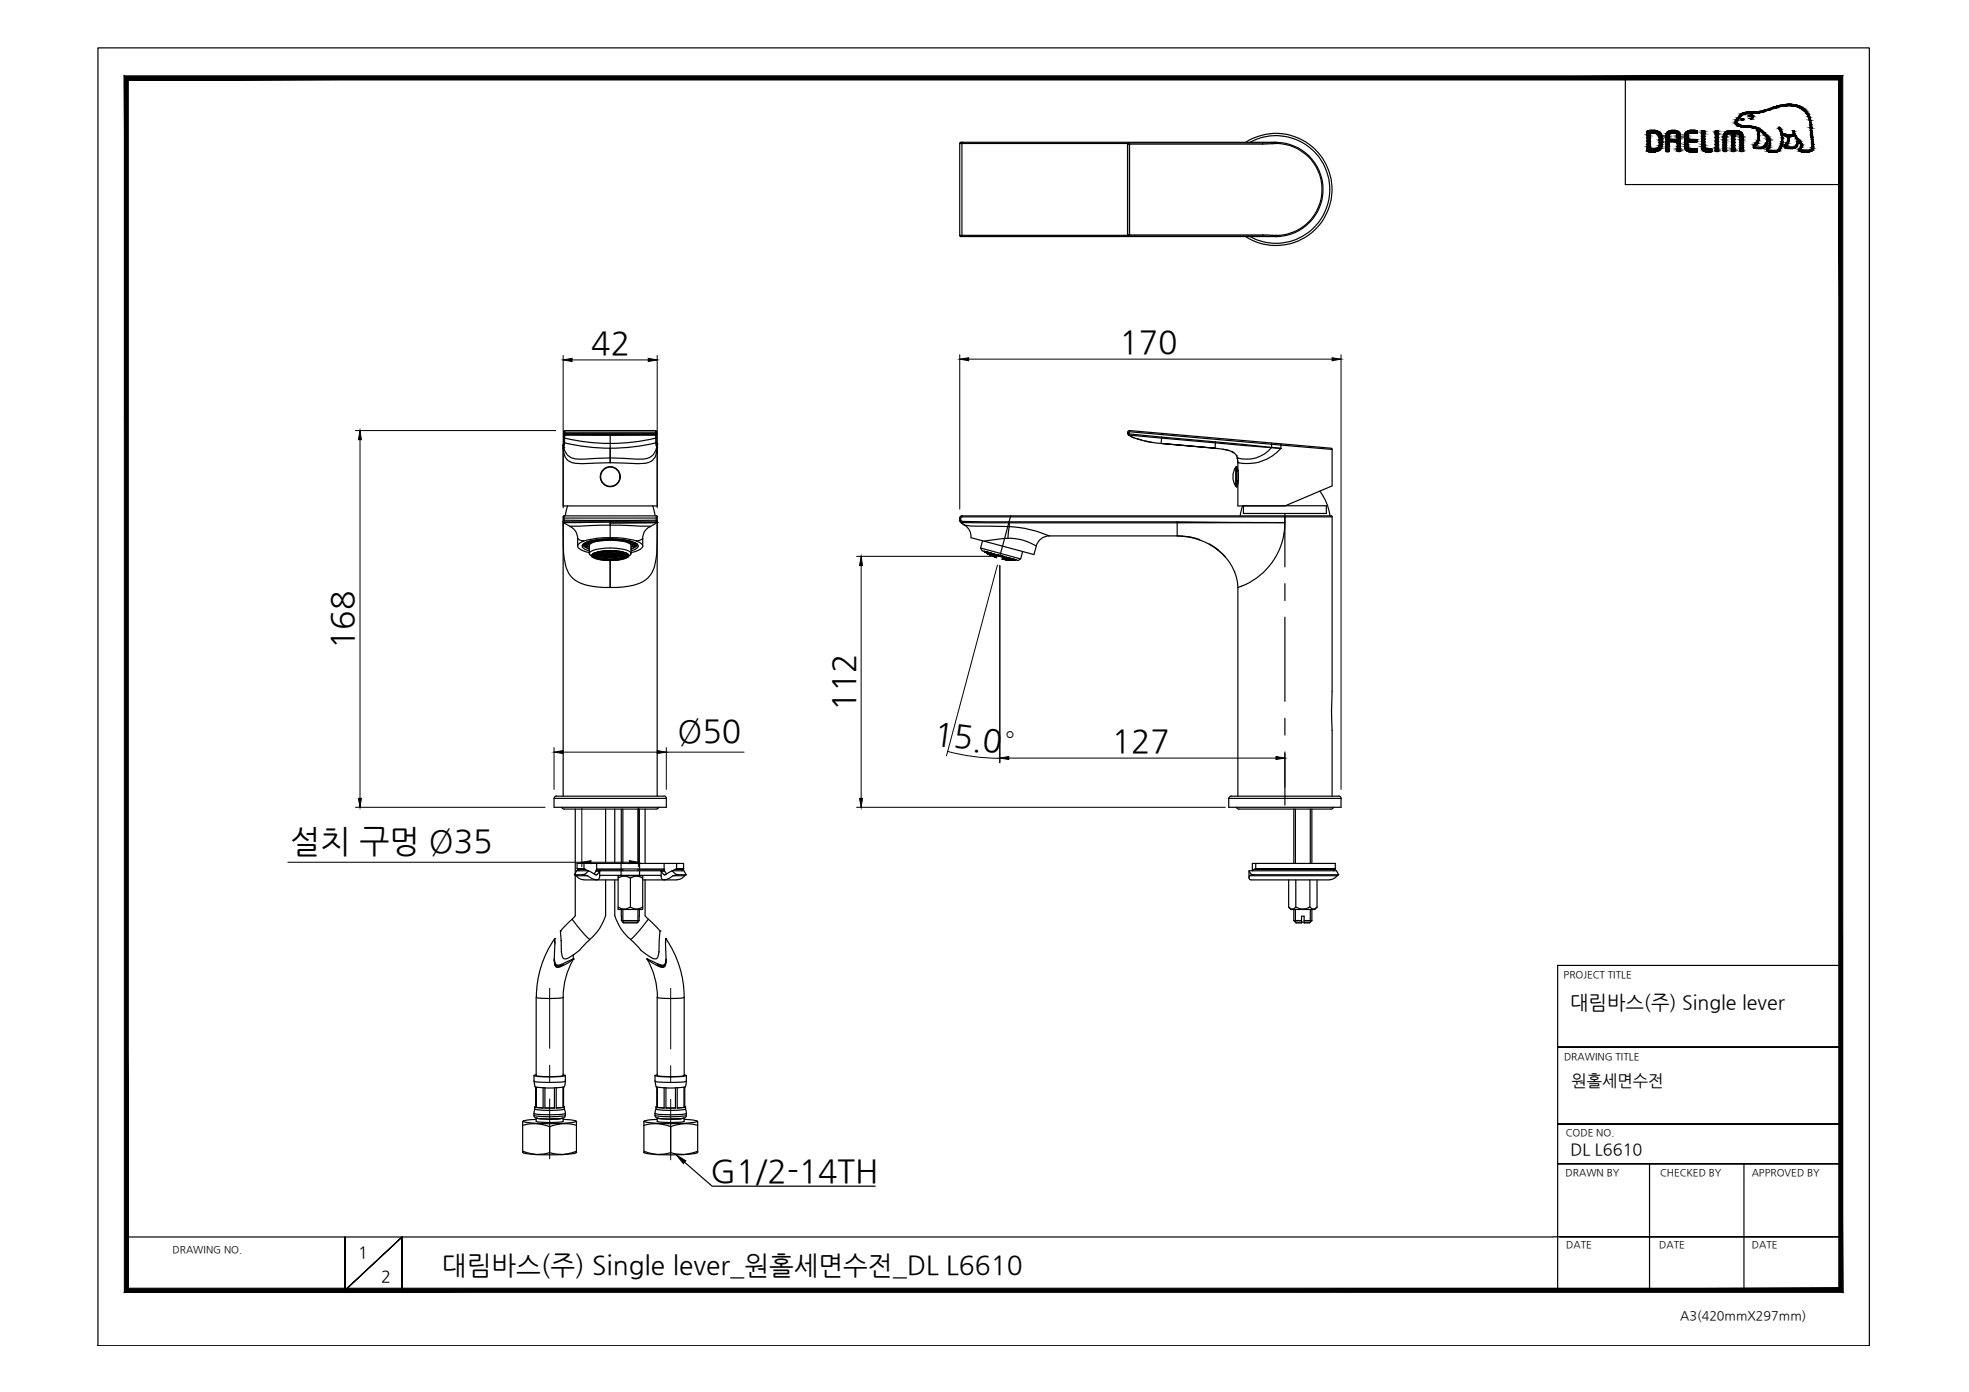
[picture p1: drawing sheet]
<svg xmlns="http://www.w3.org/2000/svg" width="420mm" height="297mm" viewBox="0 0 420 297" stroke-linecap="round" stroke-linejoin="round" font-family="sans-serif">
<defs><g id="words">
<g font-size="6.8">
<text x="126.2" y="75.5">42</text>
<text x="238.9" y="75.3">170</text>
<text x="75.5" y="138.5" transform="rotate(-90 75.5 138.5)">168</text>
<text x="182.4" y="151.8" transform="rotate(-90 182.4 151.8)">112</text>
<text x="144.6" y="158.4">Ø50</text>
<text x="199.1" y="158.7" transform="rotate(7 199.1 158.7)">15.0°</text>
<text x="237.2" y="160.5">127</text>
<text x="61.9" y="181.8">설치 구멍 Ø35</text>
<text x="151.6" y="252.3">G1/2-14TH</text>
</g>
<text font-size="5.6" x="94.3" y="271.9">대림바스(주) Single lever_원홀세면수전_DL L6610</text>
<text font-size="4.2" x="335.1" y="215.3">대림바스(주) Single lever</text>
<g font-size="3.5">
<text x="335.3" y="231.7">원홀세면수전</text>
<text x="335.1" y="246.4">DL L6610</text>
<text x="76.4" y="268.5">1</text>
<text x="81.3" y="273.6">2</text>
</g>
<text font-size="2.7" x="358.5" y="281.6">A3(420mmX297mm)</text>
<g font-size="2.1">
<text x="333.7" y="208.6">PROJECT TITLE</text>
<text x="333.7" y="226.2">DRAWING TITLE</text>
<text x="334.1" y="242.4">CODE NO.</text>
<text x="334.1" y="251">DRAWN BY</text>
<text x="354.2" y="251">CHECKED BY</text>
<text x="373.8" y="251">APPROVED BY</text>
<text x="36.8" y="267.4">DRAWING NO.</text>
<text x="334.2" y="266.4">DATE</text>
<text x="354.1" y="266.4">DATE</text>
<text x="373.8" y="266.4">DATE</text>
</g>
</g></defs>
<!-- layer: 0 -->
<g fill="#000" stroke="#000" stroke-width=".21">
<path d="M351.9 32.4h1.4zM352.2 27.8h.9zM360 32.3h2.2zM360.2 32.4h2zM360.4 27.9h1.8zM360.6 32.4h1.3zM360.7 27.8h.8zM361.2 28.5h1zM363.3 32.1h2zM364.2 32.4h.7zM369.3 27.9h1.1zM371.7 25.7h.1z"/>
<path d="M371.8 25.3l.3 .1zM371.7 25.3h.2zM371.8 25.4h.3zM372.1 27.1h2.6zM373.2 24.9h.2zM373.4 23.9h2.8zM373.7 23.9h2.5zM377 32.2h2.7zM379.6 27.1h.2zM381.4 22.2h.9zM382.1 29.1h.8zM382.7 28h.1z"/>
<path d="M383.5 30.1h.7zM386.1 32.1h.6zM386.5 31.9h.4zM120.2 76.8l1.9-.3v.6zM138.3 76.5l1.9 .3-1.9 .3zM204.8 76.6l1.9-.3v.7zM284.3 76.3l1.9 .3-1.9 .4zM76.8 91.9l.3 1.9h-.6zM183.8 118.7l.3 2h-.7zM76.5 170.4h.6l-.3 1.9zM118.2 160.5l2-.3v.6zM140.2 160.2l2 .3-2 .3z"/>
<path d="M183.4 170.4h.7l-.3 1.9zM213.3 161.8l2-.4v.7zM272.3 161.4l1.9 .4-1.9 .3zM124.1 184l2-.3v.6zM134.3 183.7l1.9 .3-1.9 .3zM144.3 246.4l2 1.3-.5 .6z"/>
<path d="M351.4 30.1h.8zM351.4 30.1h.8z"/>
<path d="M351.4 31.8h.8zM351.4 31.8h.8z"/>
<path d="M351.9 32.4h1.2zM352.2 32.4h.9z"/>
<path d="M351.4 28.5h.8zM351.4 28.5h.8z"/>
<path d="M351.4 28.5l.8 .1v-.1zM351.4 28.5l.8 .1h-.8z"/>
<path d="M351.4 28.6l.8 .1zM351.4 28.6l.8 .1z"/>
<path d="M351.4 28.7l.8 .1zM351.4 28.7l.8 .1z"/>
<path d="M351.4 28.8l.8 .2v-.2zM351.4 28.8l.8 .2h-.8z"/>
<path d="M351.4 29l.8 .4v-.4zM351.4 29l.8 .4h-.8z"/>
<path d="M351.4 29.4l.8 .1v-.1zM351.4 29.4l.8 .1h-.8z"/>
<path d="M351.4 29.5l.8 .6v-.6zM351.4 29.5l.8 .6h-.8z"/>
<path d="M351.4 30.1l.8 .6v-.6zM351.4 30.1l.8 .6h-.8z"/>
<path d="M351.4 30.7l.8 .1zM351.4 30.7l.8 .1z"/>
<path d="M351.4 30.8l.8 .5v-.5zM351.4 30.8l.8 .5h-.8z"/>
<path d="M351.4 31.3l.8 .2v-.2zM351.4 31.3l.8 .2h-.8z"/>
<path d="M351.4 31.5h.8zM351.4 31.5h.8z"/>
<path d="M351.4 31.5l.8 .1v-.1zM351.4 31.5l.8 .1h-.8z"/>
<path d="M351.4 31.6l.8 .2v-.2zM351.4 31.6l.8 .2h-.8zM351.4 31.8h.8zM351.4 31.8h.8z"/>
<path d="M351.4 31.8h.9zM351.4 31.8h.9z"/>
<path d="M351.4 31.8h1.2zM351.4 31.8h1.2z"/>
<path d="M351.4 28.4h1.2zM351.4 28.4h1.4z"/>
<path d="M351.4 28.4h1.2zM351.4 28.4l.8 .1zM351.4 28.5h.8zM351.4 28.5h.8z"/>
<path d="M351.4 28.4h1.4zM351.4 28.4h1.5z"/>
<path d="M351.4 31.8h1.4zM351.4 31.8h1.4z"/>
<path d="M351.4 31.8h1.5zM351.4 31.8h1.5z"/>
<path d="M352.2 27.8h1.1zM351.9 27.8h1.4z"/>
<path d="M351.9 27.8l1.4 .1zM351.8 27.9h1.5z"/>
<path d="M351.8 27.9h1.6zM351.6 27.9h1.8z"/>
<path d="M351.9 32.4h1.4zM351.9 32.4h1.4z"/>
<path d="M351.6 32.4h1.8zM351.6 32.4h1.7z"/>
<path d="M351.6 27.9l2.1 .1zM351.5 28h2.2z"/>
<path d="M351.5 28h2.2zM351.5 28h2.2z"/>
<path d="M351.5 32.3h2.2zM351.5 32.3l1.9 .1z"/>
<path d="M351.5 28l2.5 .1-.3-.1zM351.5 28l2.5 .1h-2.6zM351.4 28.1h2.6zM351.4 28.1h2.6z"/>
<path d="M351.5 32.3h2.2zM351.5 32.3h2.2z"/>
<path d="M351.4 28.1l2.7 .1zM351.4 28.1l2.7 .1z"/>
<path d="M351.4 32.1h2.6zM351.4 32.1h2.7z"/>
<path d="M351.4 32.1l2.3 .2 .3-.2zM351.4 32.1l2.3 .2h-2.2z"/>
<path d="M351.4 28.2l2.9 .1-.2-.1zM351.4 28.2l2.9 .1h-2.9zM351.4 28.3h2.9zM351.4 28.3h2.9z"/>
<path d="M351.4 32.1h2.7zM351.4 32.1h2.7z"/>
<path d="M351.4 28.3l3 .1-.1-.1zM351.4 28.3l3 .1h-3z"/>
<path d="M351.4 31.9l2.9 .1zM351.4 31.9l2.9 .1z"/>
<path d="M351.4 32l2.7 .1 .2-.1zM351.4 32l2.7 .1h-2.7z"/>
<path d="M352.9 28.4l1.5 .1zM352.9 28.4l1.5 .1z"/>
<path d="M353.1 31.8h1.3zM352.9 31.8h1.5z"/>
<path d="M351.4 31.8l2.9 .1 .1-.1zM351.4 31.8l2.9 .1h-2.9z"/>
<path d="M353.3 28.5l1.2 .1-.1-.1zM353.3 28.5l1.2 .1z"/>
<path d="M353.4 31.7h1zM353.1 31.8h1.3z"/>
<path d="M353.5 28.6h1zM353.5 28.6h1z"/>
<path d="M353.5 31.7h1zM353.4 31.7h1z"/>
<path d="M353.6 28.6l1 .2-.1-.2zM353.6 28.6l1 .2h-.7z"/>
<path d="M353.6 31.6h.9zM353.5 31.7h1z"/>
<path d="M353.8 31.5l.7 .1 .1-.1zM353.8 31.5l.7 .1h-.9z"/>
<path d="M353.9 28.8l.8 .1zM353.9 28.8l.8 .1z"/>
<path d="M353.9 28.9l.8 .2v-.2zM353.9 28.9l.8 .2h-.7z"/>
<path d="M353.9 31.3h.8zM353.9 31.3h.8z"/>
<path d="M353.9 31.3l.7 .2 .1-.2zM353.8 31.5l.1-.2 .7 .2z"/>
<path d="M354 29.1l.7 .2v-.2zM354 29.1l.7 .2h-.7z"/>
<path d="M354 29.3l.8 .3-.1-.3zM354 29.3l.8 .3h-.7z"/>
<path d="M354.1 30.8l.6 .2v-.2zM354.1 30.8l.6 .2h-.7z"/>
<path d="M354 31l.7 .1v-.1zM354 31l.7 .1h-.7z"/>
<path d="M354 31.1l.7 .2v-.2zM354 31.1l.7 .2h-.8z"/>
<path d="M354.1 29.6l.7 .1v-.1zM354.1 29.6l.7 .1h-.7z"/>
<path d="M354.1 29.7h.7zM354.1 29.7h.7zM354.1 29.7h.7zM354.1 29.7h.7zM354.1 29.7h.7zM354.1 29.7h.7zM354.1 29.7h.7zM354.1 29.7h.7zM354.1 29.7h.7zM354.1 29.7h.7z"/>
<path d="M354.1 29.7l.7 .2v-.2zM354.1 29.7l.7 .2h-.7z"/>
<path d="M354.1 29.9h.7zM354.1 29.9h.7z"/>
<path d="M354.1 29.9l.7 .2v-.2zM354.1 29.9l.7 .2h-.7z"/>
<path d="M354.1 30.1l.7 .3v-.3zM354.1 30.1l.7 .3h-.7zM354.1 30.4h.7zM354.1 30.4h.7z"/>
<path d="M354.1 30.4l.7 .1v-.1zM354.1 30.4l.7 .1h-.7zM354.1 30.5h.7zM354.1 30.5h.7zM354.1 30.5h.7zM354.1 30.5h.7z"/>
<path d="M354.1 30.5l.6 .3 .1-.3zM354.1 30.5l.6 .3h-.6z"/>
<path d="M355.5 29.4h.7zM355.5 29.4h.7z"/>
<path d="M355.6 32.4h.5zM355.6 32.4h.4z"/>
<path d="M355.5 32.3h.6zM355.5 32.3l.6 .1z"/>
<path d="M355.5 28.9l.7 .2v-.2zM355.5 28.9l.7 .2h-.7z"/>
<path d="M355.5 29.1h.7zM355.5 29.1h.7z"/>
<path d="M355.5 29.1l.7 .1zM355.5 29.1l.7 .1z"/>
<path d="M355.5 29.2h.7zM355.5 29.2h.7z"/>
<path d="M355.5 29.2l.7 .2v-.2zM355.5 29.2l.7 .2h-.7z"/>
<path d="M355.5 29.4l.7 .2v-.2zM355.5 29.4l.7 .2h-.7zM355.5 29.6h.7zM355.5 29.6h.7z"/>
<path d="M355.5 29.6l.7 .1zM355.5 29.6l.7 .1z"/>
<path d="M355.5 30.4l.7 .1zM355.5 30.4l.7 .1z"/>
<path d="M355.5 30.5l.7 .1v-.1zM355.5 30.5l.7 .1h-.7z"/>
<path d="M355.5 30.6l.7 .1zM355.5 30.6l.7 .1z"/>
<path d="M355.5 30.7l.7 .1v-.1zM355.5 30.7l.7 .1h-.7z"/>
<path d="M355.5 30.8l.7 .4v-.4zM355.5 30.8l.7 .4h-.7z"/>
<path d="M355.5 31.2l.7 .1zM355.5 31.2l.7 .1z"/>
<path d="M355.5 31.3l.7 .4v-.4zM355.5 31.3l.7 .4h-.7z"/>
<path d="M355.5 31.7l.7 .1zM355.5 31.7l.7 .1z"/>
<path d="M355.5 31.8l.7 .1v-.1zM355.5 31.8l.7 .1h-.7z"/>
<path d="M355.5 31.9l.7 .1zM355.5 31.9l.7 .1z"/>
<path d="M355.5 32l.7 .1zM355.5 32l.7 .1z"/>
<path d="M355.5 32.1h.7zM355.5 32.1h.7z"/>
<path d="M355.5 32.1h.7zM355.5 32.1h.7z"/>
<path d="M355.5 32.1l.7 .1zM355.5 32.1l.7 .1z"/>
<path d="M355.5 32.2h.7zM355.5 32.2h.7zM355.5 32.2h.7zM355.5 32.2h.7z"/>
<path d="M355.5 32.2h.7zM355.5 32.2h.7z"/>
<path d="M355.5 32.2h.7zM355.5 32.2l.6 .1z"/>
<path d="M355.5 28.8h.7zM355.5 28.8h.7z"/>
<path d="M355.5 28.8l.7 .1v-.1zM355.5 28.8l.7 .1h-.7z"/>
<path d="M355.5 30.3h.7zM355.5 30.3l.7 .1z"/>
<path d="M355.5 28.5h.8zM355.5 28.5h.9z"/>
<path d="M355.5 28.5l.7 .3 .1-.3zM355.5 28.5l.7 .3h-.7z"/>
<path d="M355.6 28.5h1zM355.6 28.5h1.3z"/>
<path d="M355.6 28.5h1zM355.6 28.5h.8z"/>
<path d="M356.9 27.8h.6zM356.5 27.8h1z"/>
<path d="M356.5 27.8l1.3 .1zM356.2 27.9h1.6z"/>
<path d="M356.2 27.9l1.9 .1-.3-.1zM356 28l.2-.1 1.9 .1z"/>
<path d="M357.9 29.6h.7zM357.9 29.6h.7z"/>
<path d="M357.9 30.7h.7zM357.9 30.7h.7z"/>
<path d="M357.9 31.9h.7zM357.9 31.9h.7z"/>
<path d="M358 32.3h.5zM358 32.3h.5z"/>
<path d="M356 28l2.3 .1-.2-.1zM355.8 28.1l.2-.1 2.3 .1z"/>
<path d="M355.8 28.1l2.6 .2-.1-.2zM355.8 28.1l2.6 .2h-2.7z"/>
<path d="M355.7 28.3l2.8 .2-.1-.2zM355.7 28.3l2.8 .2h-2.9z"/>
<path d="M357.2 28.5h1.3zM357.2 28.5h1.3z"/>
<path d="M357.5 28.5h1zM357.5 28.5h1z"/>
<path d="M357.7 28.5h.8zM357.7 28.5h.8z"/>
<path d="M357.7 28.5l.9 .3-.1-.3zM357.7 28.5l.9 .3h-.8z"/>
<path d="M358 32.3h.5zM358 32.3l.4 .1z"/>
<path d="M357.8 28.8h.8zM357.8 28.8h.8z"/>
<path d="M357.9 28.8l.7 .1v-.1zM357.9 28.8l.7 .1h-.7z"/>
<path d="M357.9 28.9l.7 .2v-.2zM357.9 28.9l.7 .2h-.7z"/>
<path d="M357.9 29.1h.7zM357.9 29.1h.7z"/>
<path d="M357.9 29.1l.7 .1zM357.9 29.1l.7 .1z"/>
<path d="M357.9 29.2h.7zM357.9 29.2h.7z"/>
<path d="M357.9 29.2l.7 .2v-.2zM357.9 29.2l.7 .2h-.7zM357.9 29.4h.7zM357.9 29.4h.7z"/>
<path d="M357.9 29.4l.7 .2v-.2zM357.9 29.4l.7 .2h-.7z"/>
<path d="M357.9 29.6l.7 .1zM357.9 29.6l.7 .1z"/>
<path d="M355.5 29.7l3.1 .4v-.4zM355.5 29.7l3.1 .4h-3.1z"/>
<path d="M355.5 30.1l3.1 .2v-.2zM355.5 30.1l3.1 .2h-3.1z"/>
<path d="M357.9 30.3l.7 .2v-.2zM357.9 30.3l.7 .2h-.7z"/>
<path d="M357.9 30.5l.7 .2v-.2zM357.9 30.5l.7 .2h-.7z"/>
<path d="M357.9 30.7l.7 .5v-.5zM357.9 30.7l.7 .5h-.7z"/>
<path d="M357.9 31.2l.7 .1zM357.9 31.2l.7 .1z"/>
<path d="M357.9 31.3l.7 .3v-.3zM357.9 31.3l.7 .3h-.7z"/>
<path d="M357.9 31.6l.7 .1zM357.9 31.6l.7 .1z"/>
<path d="M357.9 31.7l.7 .2v-.2zM357.9 31.7l.7 .2h-.7z"/>
<path d="M357.9 31.9l.7 .2v-.2zM357.9 31.9l.7 .2h-.7z"/>
<path d="M357.9 32.1h.7zM357.9 32.1h.7z"/>
<path d="M357.9 32.1h.7zM357.9 32.1h.7z"/>
<path d="M357.9 32.1l.7 .1zM357.9 32.1l.7 .1z"/>
<path d="M357.9 32.2l.6 .1 .1-.1zM357.9 32.2l.6 .1h-.5z"/>
<path d="M359.5 28.8l.7 .2v-.2zM359.5 28.8l.7 .2h-.7z"/>
<path d="M359.5 29h.7zM359.5 29h.7zM359.5 29h.7zM359.5 29h.7z"/>
<path d="M359.5 29l.7 .1zM359.5 29l.7 .1zM359.5 29.1h.7zM359.5 29.1h.7z"/>
<path d="M359.5 29.1l.7 .3v-.3zM359.5 29.1l.7 .3h-.7zM359.5 29.4h.7zM359.5 29.4h.7z"/>
<path d="M359.5 29.4l.7 .2v-.2zM359.5 29.4l.7 .2h-.7z"/>
<path d="M359.5 29.6l.7 .1v-.1zM359.5 29.6l.7 .1h-.7zM359.5 29.7h.7zM359.5 29.7h.7z"/>
<path d="M359.5 29.7h.7zM359.5 29.7h.7z"/>
<path d="M359.5 30.3l.7 .1zM359.5 30.3l.7 .1z"/>
<path d="M359.5 30.4l.7 .1zM359.5 30.4l.7 .1z"/>
<path d="M359.5 30.5h.7zM359.5 30.5h.7z"/>
<path d="M359.5 30.5l.7 .3v-.3zM359.5 30.5l.7 .3h-.7z"/>
<path d="M359.5 30.8l.7 .1zM359.5 30.8l.7 .1z"/>
<path d="M359.5 30.9l.7 .2v-.2zM359.5 30.9l.7 .2h-.7zM359.5 31.1h.7zM359.5 31.1h.7z"/>
<path d="M359.5 31.1l.7 .1zM359.5 31.1l.7 .1zM359.5 31.2h.7zM359.5 31.2h.7z"/>
<path d="M359.5 31.2l.7 .1zM359.5 31.2l.7 .1z"/>
<path d="M359.5 31.3l.7 .2v-.2zM359.5 31.3l.7 .2h-.7z"/>
<path d="M359.5 28.7h.7zM359.5 28.7h.7z"/>
<path d="M359.5 28.7h.7zM359.5 28.7l.7 .1z"/>
<path d="M359.5 31.5h.7zM359.5 31.5h.7z"/>
<path d="M359.5 31.5l.8 .1-.1-.1zM359.5 31.5l.8 .1h-.8z"/>
<path d="M359.5 31.6l1 .1zM359.5 31.6l1 .1z"/>
<path d="M359.6 28.5l.6 .2 .1-.2zM359.6 28.5l.6 .2h-.7z"/>
<path d="M359.6 28.5h.9zM359.6 28.5h.7z"/>
<path d="M359.6 31.7l1.1 .1zM359.6 31.7l1.1 .1zM359.6 31.8h1.1zM359.6 31.8h1.1z"/>
<path d="M360.6 32.4h1zM360.8 32.4h.8z"/>
<path d="M359.6 28.5h1.1zM359.6 28.5h1.2z"/>
<path d="M359.6 28.5h1.1zM359.6 28.5h.9z"/>
<path d="M359.6 28.5h1.2zM359.6 28.5h1.2z"/>
<path d="M359.6 28.5h1.2zM359.6 28.5h1.2zM359.6 28.5h1.2zM359.6 28.5h1.3z"/>
<path d="M359.6 31.8h1.3zM359.6 31.8h1.3z"/>
<path d="M360.7 27.8h1zM360.5 27.8h1.2z"/>
<path d="M360.5 27.8h1.3zM360.5 27.8h1.3z"/>
<path d="M360.5 27.8l1.6 .1zM360.5 27.9h1.6z"/>
<path d="M360.5 32.4h1.4zM360.5 32.4h1.4z"/>
<path d="M362 28.5h.2zM362 28.5h.2z"/>
<path d="M359.5 29.7l2.6 .1zM359.5 29.7l2.6 .1z"/>
<path d="M360.5 27.9h1.7zM360.4 27.9h1.8zM360.2 27.9h2z"/>
<path d="M360.5 32.4h1.6zM360.5 32.4h1.4z"/>
<path d="M359.5 29.8l2.7 .1-.1-.1zM359.5 29.8l2.7 .1h-2.7z"/>
<path d="M359.5 30.3h2.6zM359.5 30.3h2.5z"/>
<path d="M360.2 27.9l2 .1zM360.1 28h2.1z"/>
<path d="M360.1 28h2.1zM360.1 28h2.1z"/>
<path d="M360 28l2.2 .1v-.1zM359.8 28.1l.2-.1 2.2 .1z"/>
<path d="M359.8 28.1l2.4 .1zM359.8 28.1l2.4 .1z"/>
<path d="M359.8 28.2l2.4 .1zM359.8 28.2l2.4 .1h-2.5z"/>
<path d="M359.7 28.3l2.5 .1v-.1zM359.7 28.3l2.5 .1h-2.6z"/>
<path d="M359.6 28.4l2.6 .1zM359.6 28.4l2.6 .1z"/>
<path d="M360.9 28.5h1.3zM360.9 28.5h1.3z"/>
<path d="M360.9 28.5h1.3zM360.9 28.5h1.3zM361.2 28.5h1z"/>
<path d="M361.6 28.5h.6zM361.6 28.5h.6z"/>
<path d="M359.5 29.9l2.7 .2v-.2zM359.5 29.9l2.7 .2h-2.7z"/>
<path d="M359.5 30.1l2.7 .1zM359.5 30.1l2.7 .1z"/>
<path d="M359.5 30.2l2.6 .1 .1-.1zM359.5 30.2l2.6 .1h-2.6z"/>
<path d="M359.6 31.8h2.6zM359.6 31.8h2.6z"/>
<path d="M359.6 31.8l2.6 .1zM359.6 31.8l2.6 .1z"/>
<path d="M359.6 31.9l2.6 .1zM359.6 31.9l2.6 .1z"/>
<path d="M359.7 32l2.5 .1zM359.7 32l2.5 .1z"/>
<path d="M359.8 32.1h2.4zM359.8 32.1h2.4z"/>
<path d="M359.8 32.1l2.4 .2v-.2zM359.8 32.1l2.4 .2h-2.2zM360 32.3h2.2z"/>
<path d="M360.1 32.3l2.1 .1zM360.1 32.3l2.1 .1zM360.2 32.4h2z"/>
<path d="M360.3 32.4h1.9zM360.3 32.4h1.9z"/>
<path d="M360.4 32.4h1.8zM360.4 32.4h1.8z"/>
<path d="M360.5 32.4h1.7zM360.5 32.4h1.6z"/>
<path d="M363.3 27.9h.4zM363.1 27.9h.6z"/>
<path d="M363.1 27.9l.7 .1-.1-.1zM363.1 27.9l.7 .1h-.7z"/>
<path d="M363.1 28l.7 .1zM363.1 28l.7 .1zM363.1 28.1h.7zM363.1 28.1h.7z"/>
<path d="M363.1 28.1l.7 .1v-.1zM363.1 28.1l.7 .1h-.7zM363.1 28.2h.7zM363.1 28.2h.7z"/>
<path d="M363.1 28.2l.7 .1v-.1zM363.1 28.2l.7 .1h-.7z"/>
<path d="M363.1 28.3l.7 .1zM363.1 28.3l.7 .1z"/>
<path d="M363.1 28.4l.7 .1v-.1zM363.1 28.4l.7 .1h-.7zM363.1 28.5h.7zM363.1 28.5h.7z"/>
<path d="M363.1 28.5l.7 .6v-.6zM363.1 28.5l.7 .6h-.7z"/>
<path d="M363.1 29.1h.7zM363.1 29.1h.7z"/>
<path d="M363.1 29.1l.7 .5v-.5zM363.1 29.1l.7 .5h-.7z"/>
<path d="M363.1 29.6l.7 .1zM363.1 29.6l.7 .1z"/>
<path d="M363.1 29.7l.7 .5v-.5zM363.1 29.7l.7 .5h-.7z"/>
<path d="M363.1 30.2l.7 .1zM363.1 30.2l.7 .1z"/>
<path d="M363.1 30.3l.7 .4v-.4zM363.1 30.3l.7 .4h-.7z"/>
<path d="M363.1 30.7l.7 .1zM363.1 30.7l.7 .1z"/>
<path d="M363.1 30.8l.7 .2v-.2zM363.1 30.8l.7 .2h-.7z"/>
<path d="M363.1 31h.7zM363.1 31h.7z"/>
<path d="M363.1 31l.7 .1v-.1zM363.1 31l.7 .1h-.7z"/>
<path d="M363.1 31.1l.7 .1zM363.1 31.1l.7 .1z"/>
<path d="M363.1 31.2h.7zM363.1 31.2h.7z"/>
<path d="M363.1 31.2l.7 .1zM363.1 31.2l.7 .1zM363.1 31.3h.7zM363.1 31.3h.7z"/>
<path d="M363.1 31.3h.7zM363.1 31.3h.7z"/>
<path d="M363.1 31.3l.7 .2v-.2zM363.1 31.3l.7 .2h-.7z"/>
<path d="M363.1 31.5l.7 .1v-.1zM363.1 31.5l.7 .1h-.7z"/>
<path d="M363.1 31.6h.7zM363.1 31.6h.7z"/>
<path d="M363.1 31.6l1 .1zM363.1 31.6l1 .1z"/>
<path d="M363.1 31.7l1.1 .1zM363.1 31.7l1.1 .1z"/>
<path d="M364.2 32.4h.5zM364.3 32.4h.4z"/>
<path d="M363.2 31.8h1.2zM363.2 31.8h1.2z"/>
<path d="M363.9 32.4h1.2zM363.9 32.4h1z"/>
<path d="M363.9 32.4h1.2zM363.9 32.4h1.2z"/>
<path d="M363.9 32.4h1.3zM363.9 32.4h1.2z"/>
<path d="M363.8 32.4h1.5zM363.8 32.4h1.5z"/>
<path d="M363.8 32.4h1.5zM363.8 32.4h1.4z"/>
<path d="M363.2 31.8h2.1zM363.2 31.8h2.1z"/>
<path d="M363.2 31.8h2.1zM363.2 31.8h2.1z"/>
<path d="M363.2 31.8l2.1 .1zM363.2 31.8l2.1 .1z"/>
<path d="M363.2 31.9l2.1 .2v-.2zM363.2 31.9l2.1 .2h-2zM363.3 32.1h2z"/>
<path d="M363.3 32.1l2 .1v-.1zM363.3 32.1l2 .1h-1.8z"/>
<path d="M363.5 32.2l1.8 .1zM363.5 32.2l1.8 .1z"/>
<path d="M363.5 32.3h1.8zM363.5 32.3h1.8z"/>
<path d="M363.7 32.3l1.6 .1zM363.7 32.3l1.6 .1z"/>
<path d="M366.2 27.9h.5zM366.1 27.9h.6zM366.1 27.9h.6zM366.1 27.9h.6z"/>
<path d="M366.1 27.9l.6 .1v-.1zM366.1 27.9l.6 .1h-.7z"/>
<path d="M366.1 32.3h.6zM366.1 32.3l.5 .1z"/>
<path d="M366 28l.7 .1zM366 28l.7 .1z"/>
<path d="M366 28.1l.7 .1v-.1zM366 28.1l.7 .1h-.7z"/>
<path d="M366 28.2l.7 .2v-.2zM366 28.2l.7 .2h-.7z"/>
<path d="M366 28.4l.7 .3v-.3zM366 28.4l.7 .3h-.7z"/>
<path d="M366 28.7l.7 .7v-.7zM366 28.7l.7 .7h-.7z"/>
<path d="M366 29.4l.7 .7v-.7zM366 29.4l.7 .7h-.7z"/>
<path d="M366 30.1l.7 .8v-.8zM366 30.1l.7 .8h-.7z"/>
<path d="M366 30.9l.7 .7v-.7zM366 30.9l.7 .7h-.7z"/>
<path d="M366 31.6l.7 .2v-.2zM366 31.6l.7 .2h-.7z"/>
<path d="M366 31.8l.7 .2v-.2zM366 31.8l.7 .2h-.7z"/>
<path d="M366 32l.7 .1v-.1zM366 32l.7 .1h-.7z"/>
<path d="M366 32.1l.7 .1zM366 32.1l.7 .1z"/>
<path d="M366 32.2l.7 .1v-.1zM366 32.2l.7 .1h-.6zM366.1 32.3h.6zM366.1 32.3h.6z"/>
<path d="M367.7 29.7h.7zM367.7 29.7h.7z"/>
<path d="M367.7 29.7h.7zM367.7 29.7h.7z"/>
<path d="M367.7 31.4h.7zM367.7 31.4h.7z"/>
<path d="M367.7 32.1h.7zM367.7 32.1h.7z"/>
<path d="M367.7 32.1h.7zM367.7 32.1h.7z"/>
<path d="M367.7 32.3h.6zM367.7 32.3h.7z"/>
<path d="M367.7 32.3h.6zM367.7 32.3l.5 .1z"/>
<path d="M367.7 29.4l.7 .2v-.2zM367.7 29.4l.7 .2h-.7z"/>
<path d="M367.7 29.6l.7 .1zM367.7 29.6l.7 .1z"/>
<path d="M367.7 29.7h.7zM367.7 29.7h.7z"/>
<path d="M367.7 29.7l.7 .1zM367.7 29.7l.7 .1z"/>
<path d="M367.7 29.8l.7 .2v-.2zM367.7 29.8l.7 .2h-.7z"/>
<path d="M367.7 30l.7 .1zM367.7 30l.7 .1z"/>
<path d="M367.7 30.1l.7 .4v-.4zM367.7 30.1l.7 .4h-.7z"/>
<path d="M367.7 30.5h.7zM367.7 30.5h.7z"/>
<path d="M367.7 30.5l.7 .4v-.4zM367.7 30.5l.7 .4h-.7z"/>
<path d="M367.7 30.9l.7 .1zM367.7 30.9l.7 .1z"/>
<path d="M367.7 31l.7 .4v-.4zM367.7 31l.7 .4h-.7z"/>
<path d="M367.7 31.4l.7 .4v-.4zM367.7 31.4l.7 .4h-.7z"/>
<path d="M367.7 31.8h.7zM367.7 31.8h.7z"/>
<path d="M367.7 31.8l.7 .3v-.3zM367.7 31.8l.7 .3h-.7z"/>
<path d="M367.7 32.1h.7zM367.7 32.1h.7z"/>
<path d="M367.7 32.1l.7 .1zM367.7 32.1l.7 .1z"/>
<path d="M367.7 32.2l.7 .1v-.1zM367.7 32.2l.7 .1h-.7z"/>
<path d="M367.7 29.1h.8zM367.7 29.1h.8z"/>
<path d="M367.7 29.1l.7 .3 .1-.3zM367.7 29.1l.7 .3h-.7z"/>
<path d="M367.8 28.8l.7 .3v-.3zM367.8 28.8l.7 .3h-.8z"/>
<path d="M367.8 28.7l.7 .1 .1-.1zM367.8 28.7l.7 .1h-.7z"/>
<path d="M367.8 28.7h.8zM367.8 28.7h.8z"/>
<path d="M367.9 28.6h.9zM367.9 28.6l.7 .1z"/>
<path d="M367.9 28.5h1zM367.9 28.5l.9 .1z"/>
<path d="M367.9 28.5h1.3zM367.9 28.5h1.3z"/>
<path d="M367.9 28.5h1.3zM367.9 28.5h1z"/>
<path d="M367.9 28.5h1.3zM367.9 28.5h1.6z"/>
<path d="M369.5 28.5h2.3zM369.5 28.5h2.3z"/>
<path d="M369.5 28.5h.7zM369.5 28.5h.7z"/>
<path d="M369.5 29.7h.7zM369.5 29.7h.7z"/>
<path d="M369.6 32.3h.5zM369.6 32.3h.5z"/>
<path d="M369.6 32.3h.5zM369.6 32.3l.4 .1z"/>
<path d="M369.5 28.5h.7zM369.5 28.5h.7zM369.5 28.5h.7zM369.5 28.5h.7z"/>
<path d="M369.5 28.5l.7 .2v-.2zM369.5 28.5l.7 .2h-.7zM369.5 28.7h.7zM369.5 28.7h.7z"/>
<path d="M369.5 28.7l.7 .1v-.1zM369.5 28.7l.7 .1h-.7z"/>
<path d="M369.5 28.8l.7 .1zM369.5 28.8l.7 .1z"/>
<path d="M369.5 28.9l.7 .2v-.2zM369.5 28.9l.7 .2h-.7zM369.5 29.1h.7zM369.5 29.1h.7z"/>
<path d="M369.5 29.1l.7 .6v-.6zM369.5 29.1l.7 .6h-.7z"/>
<path d="M369.5 29.7l.7 .7v-.7zM369.5 29.7l.7 .7h-.7zM369.5 30.4h.7zM369.5 30.4h.7z"/>
<path d="M369.5 30.4l.7 .6v-.6zM369.5 30.4l.7 .6h-.7zM369.5 31h.7zM369.5 31h.7z"/>
<path d="M369.5 31l.7 .6v-.6zM369.5 31l.7 .6h-.7z"/>
<path d="M369.5 31.6h.7zM369.5 31.6h.7z"/>
<path d="M369.5 31.6l.7 .2v-.2zM369.5 31.6l.7 .2h-.7zM369.5 31.8h.7zM369.5 31.8h.7z"/>
<path d="M369.5 31.8l.7 .2v-.2zM369.5 31.8l.7 .2h-.7zM369.5 32h.7zM369.5 32h.7z"/>
<path d="M369.5 32l.7 .1v-.1zM369.5 32l.7 .1h-.7zM369.5 32.1h.7zM369.5 32.1h.7z"/>
<path d="M369.5 32.1l.7 .1zM369.5 32.1l.7 .1z"/>
<path d="M369.5 32.2l.6 .1 .1-.1zM369.5 32.2l.6 .1h-.5z"/>
<path d="M369.3 27.9h1.6zM368.8 27.9h2.1z"/>
<path d="M370.3 26l.3 .2v-.2zM370.3 26l.3 .2h-.3z"/>
<path d="M370.3 26.2l.3 .1zM370.3 26.2l.3 .1z"/>
<path d="M370.3 26.3l.5 .1zM370.3 26.3l.5 .1z"/>
<path d="M370.3 25.8l.4 .1zM370.3 25.8l.4 .1z"/>
<path d="M370.3 25.9l.3 .1 .1-.1zM370.3 25.9l.3 .1h-.3zM370.3 26h.3zM370.3 26h.3z"/>
<path d="M370.4 25.7l.3 .1 .1-.1zM370.4 25.7l.3 .1h-.4z"/>
<path d="M370.4 26.4l.4 .1zM370.4 26.4l.4 .1z"/>
<path d="M370.4 26.5l.7 .1zM370.4 26.5l.7 .1h-.6z"/>
<path d="M370.4 25.6h.5zM370.4 25.6l.4 .1h-.4z"/>
<path d="M368.8 27.9l2.4 .1zM368.5 28h2.7z"/>
<path d="M370.7 25.3l.2 .3 .2-.3zM370.7 25.3l.2 .3h-.5z"/>
<path d="M370.5 26.6l.8 .1zM370.5 26.6l.8 .1z"/>
<path d="M370.7 25.2l.4 .1 .1-.1zM370.7 25.2l.4 .1h-.4z"/>
<path d="M370.8 25.2h.4zM370.8 25.2h.4z"/>
<path d="M368.5 28l3 .2-.3-.2zM368.2 28.2l.3-.2 3 .2z"/>
<path d="M370.9 25l.4 .1zM370.9 25l.4 .1z"/>
<path d="M370.9 25.1h.4zM370.8 25.2h.4z"/>
<path d="M370.6 26.7h.8zM370.6 26.7h.8z"/>
<path d="M371.3 29.7h.7zM371.3 29.7h.7z"/>
<path d="M371.3 29.7h.7zM371.3 29.7h.7z"/>
<path d="M371.3 31.4h.7zM371.3 31.4h.7z"/>
<path d="M371.3 32.1h.7zM371.3 32.1h.7z"/>
<path d="M371.3 32.1h.7zM371.3 32.1h.7z"/>
<path d="M371.3 32.3h.6zM371.3 32.3h.6z"/>
<path d="M370.7 26.7l1 .1zM370.7 26.7l1 .1z"/>
<path d="M371.1 24.8l.2 .2 .2-.2zM371.1 24.8l.2 .2h-.4z"/>
<path d="M371.5 25.4h.6zM371.5 25.4h.6z"/>
<path d="M368.2 28.2l3.6 .2-.3-.2zM368.2 28.2l3.6 .2h-3.9z"/>
<path d="M370.7 26.8h1.1zM370.7 26.8h1.1z"/>
<path d="M370.7 26.8h1.3zM370.7 26.8h1.3z"/>
<path d="M367.9 28.4l3.9 .1v-.1zM367.9 28.4l3.9 .1h-3.9z"/>
<path d="M370.2 28.5h1.6zM370.2 28.5h1.6z"/>
<path d="M370.2 28.5h1.6zM370.2 28.5h1.6z"/>
<path d="M370.5 28.5h1.3zM370.5 28.5h1.3z"/>
<path d="M371.2 24.6l.3 .2 .3-.2zM371.2 24.6l.3 .2h-.4zM371.1 24.8h.4zM371.1 24.8h.4z"/>
<path d="M371.6 25.7h.2zM371.6 25.7h.2z"/>
<path d="M370.7 28.5l1.1 .1zM370.7 28.5l1.1 .1z"/>
<path d="M370.9 28.6l1 .1zM370.9 28.6l1 .1zM371.1 28.7h.8zM371.1 28.7h.8z"/>
<path d="M371.7 25.3h.3zM371.6 25.3h.4z"/>
<path d="M371.6 25.6h.3zM371.6 25.6l.2 .1z"/>
<path d="M371.1 28.7l.8 .1v-.1zM371.1 28.7l.8 .1h-.7z"/>
<path d="M371.3 24.5h.6zM371.2 24.6h.6z"/>
<path d="M371.2 28.8l.8 .3-.1-.3zM371.2 28.8l.8 .3h-.8z"/>
<path d="M371.3 32.3h.6zM371.3 32.3l.5 .1z"/>
<path d="M371.6 25.6h.4zM371.6 25.6h.3z"/>
<path d="M371.2 29.1h.8zM371.2 29.1h.8z"/>
<path d="M371.2 29.1l.8 .3v-.3zM371.2 29.1l.8 .3h-.8z"/>
<path d="M371.2 29.4l.8 .2v-.2zM371.2 29.4l.8 .2h-.7z"/>
<path d="M371.6 25.3h.5zM371.6 25.3h.5z"/>
<path d="M371.3 29.6l.7 .1zM371.3 29.6l.7 .1z"/>
<path d="M371.3 29.7h.7zM371.3 29.7h.7z"/>
<path d="M371.3 29.7l.7 .1zM371.3 29.7l.7 .1z"/>
<path d="M371.3 29.8l.7 .2v-.2zM371.3 29.8l.7 .2h-.7z"/>
<path d="M371.3 30l.7 .1zM371.3 30l.7 .1z"/>
<path d="M371.3 30.1l.7 .4v-.4zM371.3 30.1l.7 .4h-.7z"/>
<path d="M371.3 30.5h.7zM371.3 30.5h.7z"/>
<path d="M371.3 30.5l.7 .4v-.4zM371.3 30.5l.7 .4h-.7z"/>
<path d="M371.3 30.9l.7 .1zM371.3 30.9l.7 .1z"/>
<path d="M371.3 31l.7 .4v-.4zM371.3 31l.7 .4h-.7z"/>
<path d="M371.3 31.4l.7 .4v-.4zM371.3 31.4l.7 .4h-.7z"/>
<path d="M371.3 31.8h.7zM371.3 31.8h.7z"/>
<path d="M371.3 31.8l.7 .3v-.3zM371.3 31.8l.7 .3h-.7z"/>
<path d="M371.3 32.1h.7zM371.3 32.1h.7z"/>
<path d="M371.3 32.1l.7 .1zM371.3 32.1l.7 .1z"/>
<path d="M371.3 32.2l.6 .1 .1-.1zM371.3 32.2l.6 .1h-.6z"/>
<path d="M371.5 25.5h.6zM371.5 25.5l.5 .1z"/>
<path d="M371.8 25.4h.3zM371.5 25.4h.6z"/>
<path d="M371.5 25.4l.6 .1zM371.5 25.4l.6 .1z"/>
<path d="M371.5 25.5h.6zM371.5 25.5h.6z"/>
<path d="M370.8 26.8h1.3zM370.8 26.8h1.3z"/>
<path d="M370.8 26.8h1.4zM370.8 26.8h1.4z"/>
<path d="M370.8 26.8l2.4 .1zM370.8 26.8l2.4 .1z"/>
<path d="M371.5 24.4l.4 .1 .4-.1zM371.3 24.5l.2-.1 .4 .1z"/>
<path d="M371.6 24.3h.9zM371.5 24.4h.8z"/>
<path d="M371.7 24.2h1.5zM371.7 24.2h1.5z"/>
<path d="M371.7 24.2h1.5zM371.6 24.3h.9z"/>
<path d="M371.7 24.2h1.5zM371.7 24.2h1.7z"/>
<path d="M373.2 24.9h.2zM373.2 24.9h.2z"/>
<path d="M371.7 24.2h1.7zM371.7 24.2h1.9z"/>
<path d="M373.2 24.8h.3zM373.2 24.8l.2 .1zM373.2 24.9h.2zM373.2 24.9h.2z"/>
<path d="M370.9 26.9h2.6zM370.9 26.9h2.6z"/>
<path d="M370.9 26.9h2.8zM370.9 26.9h2.8z"/>
<path d="M373.2 24.7h.3zM373.2 24.7l.3 .1zM373.2 24.8h.3zM373.2 24.8h.3z"/>
<path d="M371.7 24.2h1.9zM371.7 24.2h2z"/>
<path d="M373.3 24.7h.4zM373.3 24.7h.2zM373.2 24.7h.3zM373.2 24.7h.3z"/>
<path d="M371 26.9l3.1 .1zM371 26.9l3.1 .1z"/>
<path d="M373.6 25.4h.2zM373.6 25.4h.1z"/>
<path d="M373.7 24.5h.1zM373.5 24.5h.3z"/>
<path d="M373.5 24.5l.4 .1zM373.5 24.5l.4 .1z"/>
<path d="M373.6 25.3h.2zM373.6 25.3h.3z"/>
<path d="M373.6 25.3h.2zM373.6 25.3l.2 .1z"/>
<path d="M373.5 24.6h.5zM373.4 24.6h.6z"/>
<path d="M373.7 25.2h.2zM373.7 25.2h.3z"/>
<path d="M373.7 25.2h.2zM373.7 25.2l.2 .1h-.3z"/>
<path d="M373.4 24.6l.6 .1zM373.4 24.6l.6 .1h-.7z"/>
<path d="M373.8 25.1l.2 .1v-.1zM373.8 25.1l.2 .1h-.3z"/>
<path d="M373.7 24.7h.3zM373.7 24.7h.3z"/>
<path d="M373.7 24.7h.3zM373.7 24.7h.3z"/>
<path d="M373.8 24.7l.3 .1zM373.8 24.7l.3 .1z"/>
<path d="M373.8 25.1h.2zM373.8 25.1h.2z"/>
<path d="M373.8 24.8l.3 .1zM373.8 24.8l.3 .1zM373.9 24.9h.2zM373.9 24.9h.2z"/>
<path d="M373.9 24.9l.1 .2 .1-.2zM373.9 24.9l.1 .2h-.2z"/>
<path d="M371.1 27h3.3zM371.1 27h3.3z"/>
<path d="M374.2 31.2h.3zM374.2 31.2h.3z"/>
<path d="M374.2 31.4h2.4zM374.2 31.4h2.4z"/>
<path d="M371.8 24.2h2.5zM371.7 24.2h2z"/>
<path d="M371.3 27l3.3 .1zM371.3 27l3.3 .1zM371.6 27.1h3zM371.6 27.1h3z"/>
<path d="M374.2 31.2l.4 .2-.1-.2zM374.2 31.2l.4 .2h-.4z"/>
<path d="M374.2 31.1l.3 .1 .1-.1zM374.2 31.1l.3 .1h-.3z"/>
<path d="M374.2 31.4h.5zM374.2 31.4h.5z"/>
<path d="M371.8 24.2h2.8zM371.8 24.2h2.5z"/>
<path d="M374.2 31h.4zM374.2 31l.4 .1z"/>
<path d="M371.6 27.1h3zM371.6 27.1h3z"/>
<path d="M371.7 27.1h3zM371.7 27.1h3z"/>
<path d="M374.3 31h.3zM374.3 31h.3z"/>
<path d="M371.9 27.1h2.8zM371.9 27.1h2.8zM372.1 27.1h2.6z"/>
<path d="M372.2 27.1l2.7 .1zM372.2 27.1l2.7 .1z"/>
<path d="M374.3 30.9h.5zM374.3 30.9l.3 .1z"/>
<path d="M374.4 30.8l.4 .1v-.1zM374.4 30.8l.4 .1h-.5z"/>
<path d="M373.2 27.2h1.8zM373.2 27.2h1.8z"/>
<path d="M374.4 30.7l.5 .1zM374.4 30.7l.5 .1z"/>
<path d="M374.4 30.8h.5zM374.4 30.8h.4z"/>
<path d="M373.7 27.2l1.4 .1zM373.7 27.2l1.4 .1z"/>
<path d="M371.8 24.1h3.3zM371.8 24.2h2.8z"/>
<path d="M373.9 27.3h1.2zM373.9 27.3h1.2z"/>
<path d="M374.6 30.6l.3 .1 .2-.1zM374.4 30.7l.2-.1 .3 .1z"/>
<path d="M374.1 27.3l1.2 .1zM374.1 27.3l1.2 .1z"/>
<path d="M374.7 30.5h.4zM374.7 30.5l.4 .1h-.5z"/>
<path d="M374.9 30.3h.3zM374.9 30.3h.3z"/>
<path d="M374.8 30.3l.3 .2 .1-.2zM374.8 30.3l.3 .2h-.4z"/>
<path d="M375 27.7l.3 .1zM375 27.7l.3 .1z"/>
<path d="M375 27.8l.3 .1zM375 27.8l.3 .1z"/>
<path d="M374.5 27.4l1 .1zM374.5 27.4l1 .1z"/>
<path d="M375.3 27.8h.6zM375.3 27.8h.6z"/>
<path d="M375 27.9l.4 .2-.1-.2zM375 27.9l.4 .2h-.4z"/>
<path d="M375 30l.2 .3 .1-.3zM375 30l.2 .3h-.3z"/>
<path d="M375 28.1h.4zM375 28.1h.4z"/>
<path d="M375.1 28.1l.3 .4v-.4zM375.1 28.1l.3 .4h-.3z"/>
<path d="M375.1 29.9h.3zM375.1 29.9l.2 .1h-.3z"/>
<path d="M375.1 28.5l.3 .2v-.2zM375.1 28.5l.3 .2h-.3z"/>
<path d="M375.1 28.7l.3 .2v-.2zM375.1 28.7l.3 .2h-.3z"/>
<path d="M375.1 29.7h.3zM375.1 29.7h.3z"/>
<path d="M375.1 29.7l.3 .2v-.2zM375.1 29.7l.3 .2h-.3z"/>
<path d="M375.1 28.9l.3 .5v-.5zM375.1 28.9l.3 .5h-.3zM375.1 29.4h.3zM375.1 29.4h.3z"/>
<path d="M375.1 29.4l.3 .3v-.3zM375.1 29.4l.3 .3h-.3z"/>
<path d="M374.8 27.5l.8 .1zM374.8 27.5l.8 .1z"/>
<path d="M372 24.1h3.5zM371.8 24.1h3.3z"/>
<path d="M372.1 24.1h3.5zM372 24.1h3.5z"/>
<path d="M374.9 27.6h.8zM374.9 27.6h.8z"/>
<path d="M374.9 27.6l1 .1zM374.9 27.6l1 .1h-.9z"/>
<path d="M372.3 24l3.3 .1 .3-.1zM372.1 24.1l.2-.1 3.3 .1z"/>
<path d="M375 27.7h.9zM375 27.7h.9zM375 27.7h.9zM375 27.7h.9z"/>
<path d="M375.3 27.7l.6 .1zM375.3 27.7l.6 .1z"/>
<path d="M375.3 27.8l.7 .1zM375.3 27.8l.7 .1z"/>
<path d="M375.5 27.9l.7 .1zM375.5 27.9l.7 .1z"/>
<path d="M374.4 31.7h1.7zM374.4 31.7h1.8z"/>
<path d="M374.4 31.7h1.7zM374.4 31.7h1.5z"/>
<path d="M372.7 23.9h3.4zM372.3 24h3.6z"/>
<path d="M373.1 23.9h3.1zM372.7 23.9h3.4z"/>
<path d="M375.7 28l.7 .2-.2-.2zM375.7 28l.7 .2h-.5z"/>
<path d="M373.6 23.9h2.6zM373.4 23.9h2.8zM373.2 23.9h3z"/>
<path d="M373.2 23.9h3zM373.1 23.9h3.1z"/>
<path d="M374.6 23.9h1.7zM373.7 23.9h2.5zM373.6 23.9h2.6z"/>
<path d="M374.3 31.6h2.1zM374.3 31.6l1.9 .1z"/>
<path d="M375.9 28.2l.7 .1zM375.9 28.2l.7 .1z"/>
<path d="M375 23.8h1.5zM374.6 23.9h1.7z"/>
<path d="M374.2 31.6h2.3zM374.2 31.6h2.2z"/>
<path d="M376.1 28.3l.6 .1zM376.1 28.3l.6 .1z"/>
<path d="M374.2 31.4l2.3 .2 .1-.2zM374.2 31.4l2.3 .2h-2.3z"/>
<path d="M375.4 23.8h1.3zM375.4 23.8h1.3z"/>
<path d="M375.4 23.8h1.3zM375 23.8h1.5z"/>
<path d="M376.2 28.4l.8 .3-.3-.3zM376.2 28.4l.8 .3h-.5z"/>
<path d="M376.2 31.3h.5zM375.9 31.4h.7z"/>
<path d="M376.2 31.3h.5zM376.2 31.3h.5z"/>
<path d="M376.5 31.2l.2 .1 .1-.1zM376.2 31.3l.3-.1 .2 .1z"/>
<path d="M376.5 31l.3 .2 .1-.2zM376.5 31l.3 .2h-.3z"/>
<path d="M376.5 28.7l.6 .2-.1-.2zM376.5 28.7l.6 .2h-.4z"/>
<path d="M376.7 30.9l.2 .1 .1-.1zM376.7 30.9l.2 .1h-.4z"/>
<path d="M376.8 30.7l.2 .2 .1-.2zM376.8 30.7l.2 .2h-.3z"/>
<path d="M376.7 28.9l.5 .2zM376.7 28.9l.5 .2z"/>
<path d="M376.8 30.6l.3 .1v-.1zM376.8 30.6l.3 .1h-.3z"/>
<path d="M376.9 30.5l.2 .1 .1-.1zM376.9 30.5l.2 .1h-.3z"/>
<path d="M376.8 29.1l.5 .1-.1-.1zM376.8 29.1l.5 .1h-.3z"/>
<path d="M377 31.9l.3 .1zM377 31.9l.3 .1z"/>
<path d="M377 29.9l.2 .6 .1-.6zM377 29.9l.2 .6h-.3z"/>
<path d="M377 32l.3 .1zM377 32l.3 .1z"/>
<path d="M377 29.2l.5 .2-.2-.2zM377 29.2l.5 .2h-.4z"/>
<path d="M377 29.8h.3zM377 29.8h.3z"/>
<path d="M377 29.8l.3 .1v-.1zM377 29.8l.3 .1h-.3z"/>
<path d="M377 31.7l.3 .1zM377 31.7l.3 .1z"/>
<path d="M377 31.8l.3 .1v-.1zM377 31.8l.3 .1h-.3z"/>
<path d="M377.1 31.6h.3zM377 31.6h.4z"/>
<path d="M377 31.6h.4zM377 31.6l.3 .1z"/>
<path d="M377.1 29.4l.5 .2zM377.1 29.4l.5 .2h-.5z"/>
<path d="M377.1 31.6h.4zM377.1 31.6h.3z"/>
<path d="M377 32.1h.5zM377 32.1h.5z"/>
<path d="M377.1 29.6h.5zM377.1 29.6h.5z"/>
<path d="M377.2 31.5l.3 .1 .1-.1zM377.2 31.5l.3 .1h-.4z"/>
<path d="M376.6 23.5l.1 .3 .9-.3zM375.4 23.8l1.2-.3 .1 .3z"/>
<path d="M377.1 29.6l.5 .2v-.2zM377.1 29.6l.5 .2h-.6z"/>
<path d="M377.3 31.4h.3zM377.3 31.4l.3 .1z"/>
<path d="M377.3 29.8h.3zM377.3 29.8h.3z"/>
<path d="M377.3 29.8l.4 .1zM377.3 29.8l.4 .1z"/>
<path d="M377.3 31.3h.3zM377.3 31.3l.3 .1z"/>
<path d="M377.4 29.9l.4 .3-.1-.3zM377.4 29.9l.4 .3h-.3z"/>
<path d="M377.5 31.1l.1 .2 .1-.2zM377.5 31.1l.1 .2h-.3z"/>
<path d="M377.5 30.2l.3 .1zM377.5 30.2l.3 .1z"/>
<path d="M377.5 30.3l.3 .3v-.3zM377.5 30.3l.3 .3h-.3z"/>
<path d="M377.5 31h.3zM377.5 31l.2 .1z"/>
<path d="M376.8 23.4h1zM376.6 23.5h1z"/>
<path d="M377.5 30.6l.3 .1zM377.5 30.6l.3 .1z"/>
<path d="M377.6 30.7l.2 .3v-.3zM377.6 30.7l.2 .3h-.3z"/>
<path d="M377.7 23.1l.1 .3 .9-.3zM376.8 23.4l.9-.3 .1 .3z"/>
<path d="M378.1 23l.6 .1 .4-.1zM377.7 23.1l.4-.1 .6 .1z"/>
<path d="M377.3 32.4h2zM377.3 32.4h2z"/>
<path d="M377.3 32.4h2zM377.3 32.4h1.8z"/>
<path d="M377.1 32.3h2.4zM377.1 32.3h2.4z"/>
<path d="M377.1 32.3h2.4zM377.1 32.3l2.2 .1z"/>
<path d="M377 32.2l2.5 .1 .2-.1zM377 32.2l2.5 .1h-2.4z"/>
<path d="M379.6 27.1l.2 .1zM379.6 27.1l.2 .1z"/>
<path d="M377 32.1l2.7 .1 .1-.1zM377 32.1l2.7 .1h-2.7zM377 32.2h2.7z"/>
<path d="M378.6 22.8l.5 .2 .7-.2zM378.1 23l.5-.2 .5 .2z"/>
<path d="M379.6 27.2l.2 .1zM379.6 27.2l.2 .1zM379.6 27.3h.2zM379.6 27.3h.2z"/>
<path d="M379.4 32h.4zM379.4 32h.4z"/>
<path d="M379.4 32h.4zM379.1 32.1h.7z"/>
<path d="M379.6 27.3h.3zM379.6 27.3h.3z"/>
<path d="M379.6 27.3l.3 .1zM379.6 27.3l.3 .1z"/>
<path d="M379.6 27.4h.3zM379.6 27.4h.3z"/>
<path d="M379.6 27.4l.3 .1zM379.6 27.4l.3 .1z"/>
<path d="M379.6 27.5l.4 .1zM379.6 27.5l.4 .1zM379.7 27.6h.3zM379.7 27.6h.3z"/>
<path d="M379.5 31.8l.3 .2 .1-.2zM379.5 31.8l.3 .2h-.4z"/>
<path d="M379.7 27.6l.4 .2-.1-.2zM379.7 27.6l.4 .2h-.3z"/>
<path d="M379.8 27.8l.4 .2-.1-.2zM379.8 27.8l.4 .2h-.3z"/>
<path d="M379.7 31.6l.2 .2 .2-.2zM379.7 31.6l.2 .2h-.4z"/>
<path d="M380.1 28.8h3zM380.1 28.8h3z"/>
<path d="M380.1 28.9h.3zM380.1 28.9h.3z"/>
<path d="M379.8 31.4l.3 .2v-.2zM379.8 31.4l.3 .2h-.4z"/>
<path d="M379.9 28l.3 .2v-.2zM379.9 28l.3 .2h-.3z"/>
<path d="M379.9 28.2l.4 .3-.1-.3zM379.9 28.2l.4 .3h-.3z"/>
<path d="M379.9 31.2l.2 .2 .1-.2zM379.9 31.2l.2 .2h-.3z"/>
<path d="M379.9 31l.3 .2 .1-.2zM379.9 31l.3 .2h-.3z"/>
<path d="M380 30.7l.3 .3 .1-.3zM380 30.7l.3 .3h-.4z"/>
<path d="M379 22.7l.8 .1 .6-.1zM378.6 22.8l.4-.1 .8 .1z"/>
<path d="M380.1 28.9l.4 .5-.1-.5zM380.1 28.9l.4 .5h-.3z"/>
<path d="M380.1 30.6l.3 .1v-.1zM380.1 30.6l.3 .1h-.4z"/>
<path d="M380.1 30.2l.3 .1v-.1zM380.1 30.2l.3 .1h-.3z"/>
<path d="M380.1 30.3l.3 .3v-.3zM380.1 30.3l.3 .3h-.3z"/>
<path d="M379.1 22.7h1.4zM379 22.7h1.4z"/>
<path d="M380 28.5h.5zM380 28.5h.5z"/>
<path d="M380 28.5l.6 .1zM380 28.5l.6 .1z"/>
<path d="M380.2 29.4l.3 .2v-.2zM380.2 29.4l.3 .2h-.4z"/>
<path d="M380.1 29.6l.3 .6 .1-.6zM380.1 29.6l.3 .6h-.3z"/>
<path d="M380.1 28.6h.8zM380.1 28.6h.8z"/>
<path d="M380.7 31.2h.4zM380.7 31.2h.4z"/>
<path d="M380.1 28.6l1.1 .1zM380.1 28.6l1.1 .1z"/>
<path d="M379.3 22.6h1.7zM379.1 22.7h1.4z"/>
<path d="M380.7 31.2l.4 .1zM380.7 31.2l.4 .1z"/>
<path d="M380.7 31.3h.4zM380.7 31.3h.4z"/>
<path d="M380.7 31.3l.5 .1zM380.7 31.3l.5 .1z"/>
<path d="M380.8 31.1l.3 .1 .1-.1zM380.8 31.1l.3 .1h-.4z"/>
<path d="M380.8 31.4h.5zM380.8 31.4h.5z"/>
<path d="M380.9 31h.3zM380.9 31l.3 .1z"/>
<path d="M380.1 28.7l1.9 .1zM380.1 28.7l1.9 .1z"/>
<path d="M380.9 30.9h.4zM380.9 30.9l.3 .1z"/>
<path d="M381 30.8h.4zM381 30.8l.3 .1h-.4z"/>
<path d="M381 30.8h.4zM381 30.8h.4z"/>
<path d="M381 30.8h.4zM381 30.8h.4z"/>
<path d="M379.5 22.6h2zM379.3 22.6h1.7z"/>
<path d="M381.5 29.4h.2zM381.5 29.4h.2z"/>
<path d="M381.2 30.6l.2 .2 .1-.2zM381.2 30.6l.2 .2h-.4z"/>
<path d="M381.2 30.5l.3 .1 .1-.1zM381.2 30.5l.3 .1h-.3z"/>
<path d="M379.5 22.5h2.1zM379.5 22.5l2 .1z"/>
<path d="M381.3 30.4h.3zM381.3 30.4l.3 .1z"/>
<path d="M381.4 29.1l.3 .2v-.2zM381.4 29.1l.3 .2h-.3zM381.4 29.3h.3zM381.4 29.3h.3z"/>
<path d="M381.4 30.2l.2 .2 .1-.2zM381.4 30.2l.2 .2h-.3z"/>
<path d="M381.4 29.3l.3 .1zM381.4 29.3l.3 .1zM381.5 29.4h.2zM381.5 29.4h.2z"/>
<path d="M381.5 29.4h.2zM381.5 29.4h.2z"/>
<path d="M381.5 29.4l.3 .3-.1-.3zM381.5 29.4l.3 .3h-.3zM381.5 29.7h.3zM381.5 29.7h.3z"/>
<path d="M381.4 30.1h.3zM381.4 30.1l.3 .1z"/>
<path d="M381.5 29.7l.2 .4 .1-.4zM381.5 29.7l.2 .4h-.3z"/>
<path d="M381.4 22.2l1.1 .1zM381 22.3h1.5z"/>
<path d="M381 22.3h2zM380.6 22.3h2.4z"/>
<path d="M382.7 27.9l.1 .1zM382.7 28h.1zM382.6 28h.2z"/>
<path d="M380.1 28.8h2.7zM380.1 28.8h2.7z"/>
<path d="M382.6 28l.3 .1zM382.6 28l.3 .1h-.3z"/>
<path d="M382.6 28.1h.3zM382.6 28.1h.3z"/>
<path d="M382.6 28.1l.4 .4-.1-.4zM382.6 28.1l.4 .4h-.3z"/>
<path d="M381.1 31.7h1.8zM381.1 31.7h1.5z"/>
<path d="M381 31.7h1.9zM381 31.7h1.9z"/>
<path d="M380.6 22.3l2.5 .1zM380.4 22.4h2.7z"/>
<path d="M382.7 28.5h.3zM382.7 28.5h.3z"/>
<path d="M382.7 28.5l.4 .3-.1-.3zM382.7 28.5l.4 .3h-.3z"/>
<path d="M380.4 22.4l3.3 .1zM379.7 22.5l.7-.1 3.3 .1zM379.7 22.5h4zM379.7 22.5h4z"/>
<path d="M380.1 28.8l3.1 .1-.1-.1zM380.1 28.8l3.1 .1h-3.1z"/>
<path d="M380.9 31.6h2.2zM380.9 31.6h2.2z"/>
<path d="M380.9 31.6l2 .1 .2-.1zM380.9 31.6l2 .1h-1.9z"/>
<path d="M380.4 28.9h2.8zM380.4 28.9h2.8z"/>
<path d="M380.5 28.9h2.7zM380.5 28.9h2.7z"/>
<path d="M380.6 28.9l2.6 .1zM380.6 28.9l2.6 .1z"/>
<path d="M380.8 29h2.5zM380.8 29h2.5z"/>
<path d="M381.4 29l1.9 .1zM381.4 29l1.9 .1z"/>
<path d="M380.8 31.4h2.5zM380.8 31.4h2.5z"/>
<path d="M380.8 31.4l2.3 .2 .2-.2zM380.8 31.4l2.3 .2h-2.2z"/>
<path d="M381.7 29.1h1.6zM381.7 29.1h1.6z"/>
<path d="M382.9 29.1h.4zM382.9 29.1h.4z"/>
<path d="M382.9 29.1l.8 .5-.4-.5zM382.9 29.1l.8 .5h-.3z"/>
<path d="M382.9 31.3l.5 .1zM382.9 31.3l.5 .1z"/>
<path d="M382.8 31.4h.6zM382.6 31.4h.7z"/>
<path d="M383.1 31.1l.4 .1zM383.1 31.1l.4 .1z"/>
<path d="M383.1 31.2l.3 .1 .1-.1zM382.9 31.3l.2-.1 .3 .1z"/>
<path d="M383.3 30.9l.2 .2 .1-.2zM383.3 30.9l.2 .2h-.4z"/>
<path d="M379.7 22.5h4.1zM379.5 22.5h4.3z"/>
<path d="M383.4 30.6l.2 .3 .1-.3zM383.4 30.6l.2 .3h-.3z"/>
<path d="M383.4 29.6l.5 .2-.2-.2zM383.4 29.6l.5 .2h-.4z"/>
<path d="M381.6 22.5l2.2 .1zM381.6 22.5l2.2 .1z"/>
<path d="M383.4 30.3l.3 .3 .1-.3zM383.4 30.3l.3 .3h-.3zM383.4 30.6h.3zM383.4 30.6h.3z"/>
<path d="M382.3 22.6h1.7zM382.3 22.6h1.7z"/>
<path d="M383.5 30.2h.3zM383.5 30.2h.3z"/>
<path d="M383.5 30.2l.3 .1v-.1zM383.5 30.2l.3 .1h-.4z"/>
<path d="M383.5 29.8l.5 .1zM383.5 29.8l.5 .1z"/>
<path d="M382.9 22.6l1.4 .1zM382.9 22.6l1.4 .1z"/>
<path d="M383.5 29.9l.7 .2-.2-.2zM383.5 29.9l.7 .2h-.7zM383.5 30.1h.7z"/>
<path d="M383.5 30.1l.7 .1zM383.5 30.1l.7 .1z"/>
<path d="M383.8 30.2h.4zM383.8 30.2h.4z"/>
<path d="M383.8 30.2l.7 .5-.3-.5zM383.8 30.2l.7 .5h-.3z"/>
<path d="M383.9 31.8l.3 .1zM383.9 31.8l.3 .1z"/>
<path d="M383.9 31.9l.4 .2-.1-.2zM383.9 31.9l.4 .2h-.4z"/>
<path d="M383.4 22.7l.9 .1zM383.4 22.7l.9 .1z"/>
<path d="M383.9 31.8h.4zM383.9 31.8h.3z"/>
<path d="M383.5 22.8l1.2 .2-.4-.2zM383.5 22.8l1.2 .2h-.6z"/>
<path d="M384 31.6l.4 .1zM384 31.6l.4 .1z"/>
<path d="M384 31.7l.3 .1 .1-.1zM384 31.7l.3 .1h-.4z"/>
<path d="M383.9 32.1h.5zM383.9 32.1h.5z"/>
<path d="M383.9 32.1h.5zM383.9 32.1h.5z"/>
<path d="M384.2 30.7l.3 .1v-.1zM384.2 30.7l.3 .1z"/>
<path d="M384.2 30.8l.4 .2-.1-.2zM384.2 30.8l.4 .2h-.3zM384.3 31h.3zM384.3 31h.3z"/>
<path d="M384.2 31.4l.2 .2 .1-.2zM384.2 31.4l.2 .2h-.4z"/>
<path d="M384.2 31.3l.3 .1 .1-.1zM384.2 31.3l.3 .1h-.3z"/>
<path d="M384.3 31l.3 .3v-.3zM384.3 31l.3 .3h-.4z"/>
<path d="M384.1 23l.8 .1zM384.1 23l.8 .1z"/>
<path d="M384.2 23.1l.9 .3-.2-.3zM384.2 23.1l.9 .3h-.4z"/>
<path d="M384.7 23.4l.7 .2-.3-.2zM384.7 23.4l.7 .2h-.5z"/>
<path d="M384.9 23.6l.7 .2-.2-.2zM384.9 23.6l.7 .2h-.4z"/>
<path d="M385.2 23.8l.7 .4-.3-.4zM385.2 23.8l.7 .4h-.5z"/>
<path d="M385.4 24.2l.5 .2v-.2zM385.4 24.2l.5 .2h-.3z"/>
<path d="M385.6 24.4l.6 .5-.3-.5zM385.6 24.4l.6 .5h-.4z"/>
<path d="M385.8 24.9l.4 .1v-.1zM385.8 24.9l.4 .1h-.3z"/>
<path d="M384.4 32.4h1.8zM384.4 32.4h1.7z"/>
<path d="M385.9 25l.5 .6-.2-.6zM385.9 25l.5 .6h-.3z"/>
<path d="M384.2 32.4h2.1zM384.2 32.4h2z"/>
<path d="M386.3 27.9h.4zM386.3 27.9h.4z"/>
<path d="M384.1 32.3h2.3zM384.1 32.3l2.2 .1z"/>
<path d="M386.1 25.6l.3 .1zM386.1 25.6l.3 .1z"/>
<path d="M386.1 25.7l.4 .8-.1-.8zM386.1 25.7l.4 .8h-.3z"/>
<path d="M386.4 28.7h.3zM386.4 28.7h.3z"/>
<path d="M386.4 28.8h.3zM386.4 28.8h.3z"/>
<path d="M384 32.3h2.5zM384 32.3h2.4z"/>
<path d="M386.2 26.5h.4zM386.2 26.5h.4zM386.2 26.5h.4zM386.2 26.5h.4z"/>
<path d="M386.2 26.5l.4 .1zM386.2 26.5l.4 .1z"/>
<path d="M386.2 26.6h.4zM386.2 26.6h.4z"/>
<path d="M386.2 26.6h.4zM386.2 26.6h.4z"/>
<path d="M386.2 26.6l.4 .3v-.3zM386.2 26.6l.4 .3h-.3z"/>
<path d="M386.3 26.9h.3zM386.3 26.9h.3z"/>
<path d="M386.3 26.9l.3 .3v-.3zM386.3 26.9l.3 .3h-.3zM386.3 27.2h.3zM386.3 27.2h.3z"/>
<path d="M386.6 30.2h.3zM386.6 30.2h.3z"/>
<path d="M383.9 32.2h2.7zM383.9 32.2l2.6 .1z"/>
<path d="M386.3 27.2l.3 .1zM386.3 27.2l.3 .1zM386.3 27.3h.3zM386.3 27.3h.3z"/>
<path d="M386.3 27.3l.3 .1zM386.3 27.3l.3 .1zM386.3 27.4h.3zM386.3 27.4h.3z"/>
<path d="M386.3 27.4l.4 .5-.1-.5zM386.3 27.4l.4 .5h-.4z"/>
<path d="M386.3 27.9l.4 .4v-.4zM386.3 27.9l.4 .4h-.3z"/>
<path d="M386.7 30.8h.3zM386.7 30.8h.3z"/>
<path d="M386.4 28.3h.3zM386.4 28.3h.3z"/>
<path d="M386.4 28.3l.3 .4v-.4zM386.4 28.3l.3 .4h-.3z"/>
<path d="M383.9 32.1l2.7 .1 .1-.1zM383.9 32.1l2.7 .1h-2.7z"/>
<path d="M386.4 28.7h.3zM386.4 28.7h.3z"/>
<path d="M386.4 28.7l.3 .1zM386.4 28.7l.3 .1z"/>
<path d="M386.4 28.8h.3zM386.4 28.8h.3z"/>
<path d="M386.4 28.8l.4 .2-.1-.2zM386.4 28.8l.4 .2h-.4z"/>
<path d="M386.2 32.1h.5zM386.1 32.1h.6zM386.1 32.1h.6z"/>
<path d="M383.9 32.1h2.8zM383.9 32.1h2.8z"/>
<path d="M386.4 29l.4 .1zM386.4 29l.4 .1z"/>
<path d="M386.4 29.1l.4 .3v-.3zM386.4 29.1l.4 .3h-.3z"/>
<path d="M386.3 32h.5zM386.2 32.1h.5z"/>
<path d="M386.5 29.4h.3zM386.5 29.4h.3z"/>
<path d="M386.5 29.4l.4 .4-.1-.4zM386.5 29.4l.4 .4h-.4z"/>
<path d="M386.5 29.8h.4zM386.5 29.8h.4z"/>
<path d="M386.5 29.8l.4 .4v-.4zM386.5 29.8l.4 .4h-.3z"/>
<path d="M386.4 31.9l.4 .1 .1-.1zM386.4 31.9l.4 .1h-.5z"/>
<path d="M386.6 30.2l.4 .3-.1-.3zM386.6 30.2l.4 .3h-.4z"/>
<path d="M386.6 31.7l.3 .2v-.2zM386.6 31.7l.3 .2h-.4zM386.4 31.9h.5z"/>
<path d="M386.6 30.5l.4 .1zM386.6 30.5l.4 .1z"/>
<path d="M386.6 30.6l.4 .2v-.2zM386.6 30.6l.4 .2h-.3z"/>
<path d="M386.6 31.6l.3 .1 .1-.1zM386.6 31.6l.3 .1h-.3z"/>
<path d="M386.7 30.8h.3zM386.7 30.8h.3z"/>
<path d="M386.7 30.8l.3 .1zM386.7 30.8l.3 .1zM386.7 30.9h.3zM386.7 30.9h.3z"/>
<path d="M386.7 30.9h.3zM386.7 30.9h.3z"/>
<path d="M386.7 30.9l.3 .3v-.3zM386.7 30.9l.3 .3h-.3z"/>
<path d="M386.7 31.2l.3 .1zM386.7 31.2l.3 .1z"/>
<path d="M386.7 31.3l.3 .2v-.2zM386.7 31.3l.3 .2h-.3z"/>
<path d="M386.7 31.5h.3zM386.7 31.5l.3 .1z"/>
<path d="M27.4 274.9l-.9 .9 365.9-.9zM26.5 275.8l365.9-.9 .8 .9zM392.4 17.1v257.8l.8 .9zM393.2 16.2v259.6l-.8-258.7zM27.4 17.1h365l.8-.9zM26.5 16.2h366.7l-365.8 .9zM26.5 16.2l.9 258.7v-257.8zM26.5 16.2l.9 258.7-.9 .9z"/>
</g>
<g fill="none" stroke="#000" stroke-width=".25">
<path d="M20.9 10.2h378v277h-378zM346.8 16.6v22.8h46M122.8 172.6v22.8M129.2 172.6v11.6M131.2 172.6v11.6M137.7 172.6v11.6M129.2 187.8v7.6M131.2 187.8v7.6M137.7 187.8v7.7M392.8 206h-60.4v69.7M148.9 239.3v6.6M332.4 223.4h60.4h-60.4"/>
<path d="M332.4 239.9h60.4h-60.4M146.1 248l5.9 5.1h34.8M332.4 248.3h60.4h-60.4M352 248.3v27M372.1 248.3v27M27 264h304.4M73.6 264v11.4l12.2-11.4-12.2 11.4zM85.8 275.4v-11.4v11.4M331.4 263.9h61.4h-59.9M341 275.3h51.8"/>
</g>
<!-- layer: Layer 01 -->
<g fill="none" stroke="#000" stroke-width=".25">
<path d="M204.8 30.6h.5M205.3 30.4l-.5 .1v19.7M205.3 30.4h.1M205.3 30.4v.2M205.3 30.4h67a10.1 10.1 0 0 1 10 10 10.1 10.1 0 0 1-10 10.1M205.3 30.6v19.6h35.4M205.3 30.6h35.4M240.6 30.7v19.4v-19.4M240.6 30.7h.1M240.7 30.6l-.1 .1 .1-.2zM240.8 30.5h-.1M241 30.5v.2h-.4"/>
<path d="M241 30.5h-.2M241 30.5h28.4M265.8 30.4a12 12 0 0 1 18.5 10 12 12 0 0 1-18.5 10.1M266.7 30.4a11.5 11.5 0 0 1 17 10 11.5 11.5 0 0 1-17 10.1M269.4 30.5v.2M269.4 30.7h-28.4v19.4h28.4M271.4 30.4l-2 .1M271.5 30.7a9.8 9.8 0 0 1 10.6 9.7 9.8 9.8 0 0 1-10.6 9.8M271.5 30.7h-2.1M272.3 30.6v-.2h-.9l.1 .3M204.8 50.2h.5v.2a.27 .27 0 0 1-.3 .1 .27 .27 0 0 1-.2-.3zM205.3 50.5h67"/>
<path d="M240.6 50.1h.1M240.6 50.1h.4v.2M240.7 50.3l-.1-.2 .3 .2M240.9 50.3h.1M241 50.3h28.4M269.4 50.1v.2M269.4 50.1l2.1 .1M269.4 50.3l2 .1M271.4 50.4l.9 .1M271.5 50.2l-.1 .2M272.3 50.5h.1M272.3 50.2v.3"/>
</g>
<!-- layer: 0 -->
<g fill="none" stroke="#000" stroke-width=".21">
<path d="M120.2 75.8v32.6M122.1 76.8h16.2M140.2 75.8v32.6M204.8 75.7v32.9M206.7 76.6h77.6M286.2 75.7v92.8M75.8 91.9h42.8M76.8 93.8v76.6M182.8 118.7h28.6M183.8 120.7v49.7M212.8 120.6l-10.8 40.7M213.3 120.7v42.1"/>
<path d="M118.2 159.5v9M142.2 159.5v9M75.8 172.3h40.5M120.2 160.5h20M124.1 172.4v12.6M136.2 172.4v12.6M142.2 160.5h16.6M182.8 172.3h78.7M202.2 160.3a43.1 43.1 0 0 0 11.2 1.5M215.3 161.8h57M274.2 160.8v7.2M61.4 184h62.7"/>
<path d="M126.1 184h8.2"/>
</g>
<!-- layer: 8BM8X070B2_DXF_CONTINUOUS_LINE -->
<g fill="none" stroke="#000" stroke-width=".25">
<path d="M132.6 172.6v11.6M132.9 172.6v11.6M136.1 172.6v11.6M136.4 172.6v11.6M276.1 172.6v11.6M276.4 172.6v11.6M279.6 172.6v11.6M279.9 172.6v11.6M132.6 194.1v2.3M132.6 185.4v.4M132.6 186.8v.1M132.6 196.4l.5 .5h2.8l.5-.5"/>
<path d="M132.6 196.4h3.8M132.9 194.1v2.7h3.2v-2.7M132.9 185.4v.4M132.9 186.8v.1M136.1 185.4v.4M136.1 186.8v.1M136.4 195.5h.1M136.4 185.4v.4M136.4 186.8v.1M136.4 194.1v2.3M276.1 196.4l.5 .5h1.1v-1.4h.6v1.4h1.1l.5-.5M276.1 196.4h1.6"/>
<path d="M276.1 194.1v2.3M276.4 194.1v2.7h3.2v-2.7M278.3 196.4h1.6M279.9 194.1v2.3"/>
</g>
<!-- layer: 8NM8X15_DXF_CONTINUOUS_LINE -->
<g fill="none" stroke="#000" stroke-width=".25">
<path d="M131.9 187.4a2.25 2.25 0 0 1 2.6 0M131.9 193.6a2.25 2.25 0 0 0 2.6 0M131.9 186.9l5.2 .1v7.1h-5.2zM134.5 187.4l1.3-.4 1.3 .4M134.5 193.6l1.3 .4 1.3-.4M134.5 187.4v6.2M275 193.6a.9 .9 0 0 0 1.5 0 2.88 2.88 0 0 0 3 0M275 193.6l.4 .5h5.2l.4-.5M275 187.8v5.8M276.5 187.8v5.8M279.5 193.6a.9 .9 0 0 0 1.5 0M279.5 187.8v5.8"/>
<path d="M281 187.8v5.8"/>
</g>
<!-- layer: 80P35VVD2_DXF_CONTINUOUS_LINE -->
<g fill="none" stroke="#000" stroke-width=".25">
<path d="M120.2 95.7l.1-.2a2.93 2.93 0 0 0 3 2.5h1.4a75.9 75.9 0 0 1 12.4 0 2.93 2.93 0 0 0 3-2.5l.1 .2M120.2 95.7a2.9 2.9 0 0 0 3.3 3.2l6.7-.2M120.2 95v13h20v-13M120.3 94.8h.1M120.3 92.6l.2 .1M120.3 93.3l.2 .2M120.3 94.3l.2 .2M120.3 94.8l-.1 .2M120.3 92.1l-.1 3.6M120.3 92.7h19.9M120.3 92.5h19.9M120.3 92.3h19.9"/>
<path d="M120.3 94.8l-.1 .1M120.3 95.5h.1M120.3 95.3v.1M120.5 94.5l-.2 .8M120.5 93.5v1M120.5 94.5a42 42 0 0 0 9.7 1.1M120.5 93.5a42 42 0 0 0 19.5 0M120.5 91.9v1l-.2-.3M120.5 91.9h19.4v.8M120.5 91.9l-.2 .2M130.2 92.7v6M130.2 95.6v3.1"/>
<path d="M139.9 92.7v.2h-19.4v.6M139.9 91.9l.3 .2v3.4M139.9 94.5l.2 .9M139.9 93.5v1M140 94.5a42 42 0 0 1-9.8 1.1M140.1 95.5h.1M140.1 95.4v.1M140.2 94.8h.1M140.2 95.5h-.1M140.2 94.3l-.3 .2M140.2 93.3l-.3 .2M140.2 92.6l-.3 .3v.6"/>
<path d="M140.2 92.6l-.3 .1M140.2 94.8v.2M140.2 95.5v.2M140.2 94.8v.1M140.2 95.7a2.96 2.96 0 0 1-1.8 3 15.9 15.9 0 0 1-5.2 .1l-3-.1M240.7 92.2l.2 .1v.2h-.3zM240.7 92.4v.3M240.7 92.7l.2 .2M240.7 92.7l.3 .1M240.9 92.9h.1M240.9 92.4v.1M240.9 92.8h.1"/>
<path d="M240.9 92.9a17.3 17.3 0 0 0 6.9 1.7l11.5 1-11.5-1 .1-1.3M240.9 92.9l30.4 2.6v-1M241 92.6l-.1 .3M241 92.6l-.3 .1M241 92.6l6.9 .7M241 92.1l-.1 .1M241 91.9l43 3.7 .3 .3M241 91.9v.2M241 92.1l32.3 2.9M241 91.9l-.3 .3M241.4 93.2l.6 .2M241.4 93.2h.1"/>
<path d="M242.7 93.6l.7 .2M243.4 93.9h.1M244.2 94.1l.8 .1M245 94.2l.9 .2M247.9 93.3l11.5 1M259.4 94.3l-.1 1.3a7.6 7.6 0 0 1 4.3 1.2l.3 .6 .2 1.3M259.4 94.3l13.9 1.4M260.9 95.9l1.4 .3M262.8 96.4h.1M262.8 96.4l.5 .2M263.8 97.3h.1M264 97.7v.1"/>
<path d="M264 97.8h.1M264 97.8l.1 .2M264.1 98.2v.5M264.1 98.7h.1M271.4 95.4h.1M273.3 95l11 .9v7.8l-10.1 4.3h-10.1l.2-6.2-.2-3.1M273.3 95.7l-2-.2a7.1 7.1 0 0 1-7.3 2.2M273.3 95.7a9.7 9.7 0 0 1-9.2 3M273.3 95v.7M273.4 94.7l-.1 .3M264.1 100.3v.1"/>
</g>
<!-- layer: 80N11071K_DXF_CONTINUOUS_LINE -->
<g fill="none" stroke="#000" stroke-width=".25">
<path d="M122.6 186.7l.3 .2h2.5M122.6 186.7h1.9M123 186.8l.5 .6 1.1 .3M124.6 186.7l.8 .2M124.6 187.8h7.3M125.6 185.8l-1 .8M125.6 185.8l1.4 .8M125.6 185.8h-2.6l-.4 .9M127 186.6h.4M127.2 185.9h.7M127.2 185.8h14.6M127.9 185.9l-.5 .7"/>
<path d="M128 185.8h.1M128 185.8v1.3a.65 .65 0 0 1-.7 .7 3.5 3.5 0 0 1-1.9-.9M128 186.8h13.1M128 185.8l-.1 .1M132.5 185.8v1M136.5 185.8v1M137.1 187.8h7.3M141.1 185.8h.1M141.1 185.8v1.3a.6 .6 0 0 0 .7 .7l.9-.3 .9-.6M141.6 186.6h.5M141.8 185.9h-.7l.5 .7h.5M143.4 185.8l-1.3 .8"/>
<path d="M143.4 185.8l1.2 .9h1.8M143.4 185.8h2.6l.4 .9M144.6 186.7l-1 .2M144.6 186.6h.1M146.1 186.8l-.6 .6-1.1 .3M146.4 186.7l-.3 .2h-2.5M266.6 185.8a.96 .96 0 0 0 .8 .9M266.6 185.8h18.6l.5 .9M266.6 185.8l-.1 1.5M266.6 186.9v.2a.47 .47 0 0 0 .4 .7h16.7M267.4 186.7h.1M267.4 186.7l-.8 .2"/>
<path d="M267.4 186.7h18.3M285.3 186.8l-.9 .8-.7 .1M285.7 186.7l-.4 .2h-18.7"/>
</g>
<!-- layer: 81N11071K_DXF_CONTINUOUS_LINE -->
<g fill="none" stroke="#000" stroke-width=".25">
<path d="M123.2 185.3v.2M124.6 185.3l.9 .5M124.6 185.3h-1.5v-1.1h22.8v1.1h-1.5M124.6 184.2v1.1M124.9 185.5h-1.7l.3 .3M127.3 185.6l-.5 .9M127.3 185.6h5.3M127.3 185.4h14.4M127.3 184.2v1.4M132.5 184.2v1.2M136.4 185.6h5.3M136.5 184.2v1.2"/>
<path d="M141.7 185.6l.5 .9M141.7 184.2v1.4M144.1 185.5h1.7l-.3 .3M144.4 185.3l-.9 .5M144.4 184.2v1.1M145.9 185.3l-.1 .2M267.6 185.5h17.3l-.3 .3M268 185.3l-.7 .5M268 185.3h16.9v-1.1h-17.7v1.6M268 184.2v1.1M285 185.3l-.1 .2"/>
</g>
<!-- layer: 80T168354_DXF_CONTINUOUS_LINE -->
<g fill="none" stroke="#000" stroke-width=".25">
<path d="M120.2 111.2l.2 .3M120.2 111h20M120.2 110.5h20M120.4 111.5h-.2v2.6a18 18 0 0 0 .9 7.7 5.5 5.5 0 0 0 4 3.1 19.5 19.5 0 0 0 5.1 .5v-5.8M120.4 111.5l9.8-.1 10 .1M120.4 110.1v1.4M120.4 110.1h19.6M120.4 110l-.2 .3v59.6M121.7 112.4h.1M121.7 112.4a2.78 2.78 0 0 1 1.6 2.5M121.7 112.4v-.1a144.1 144.1 0 0 1 17.1 0l-.1 .1M123.3 116.5l.1 .4 .6 .4 1.7 .6"/>
<path d="M123.3 114.9l.6 .4 .7 .2-.4 .1a1.2 1.2 0 0 0-.9 .9M123.3 114.9v1.6M124.3 116.3l.8 .6M124.5 116.1l-.1 .1a.47 .47 0 0 0 0 .7l1.4 .7M126 115.4l-1.5 .7 .3 .5M126.4 115.3a19.9 19.9 0 0 1 8 .1M126.4 115.3l-.4 .1M130.2 114.7a17.4 17.4 0 0 0-5.6 .8M130.2 114.7a14.6 14.6 0 0 1 6.4 1.1l.5 .7M130.2 111.1v3.6M134.4 115.4l1.5 .6M135.9 116.1l.1 .1a.47 .47 0 0 1 0 .7l-1.4 .7"/>
<path d="M135.9 116l-.3 .6M136.1 116.3l-.8 .6M137.1 114.9l-.5 .4-.7 .1M137.1 116.5l-.1 .4-.6 .4-1.7 .6M137.1 114.9v1.6M138.7 112.4h.1M138.7 112.4a2.87 2.87 0 0 0-1.6 2.5M140 111.5l-9.8 .1M140 110.1v1.4M140 110l.3 .3M140.2 111.5h.1M140.2 111.4l-20-.1 .4 .5 1.1 .6"/>
<path d="M140.2 111.5v2.6a18 18 0 0 1-.9 7.7 5.5 5.5 0 0 1-4 3.1 19.5 19.5 0 0 1-5.1 .5v-5.8M140.2 110.3v59.6M140.3 111.3l-.1 .3-1.5 .8M140.3 111.2l-.3 .3M204.8 111l.2 .4 .3 .1M204.8 111l.3 .5M204.8 110.5h.2v.5h-.2M204.8 110.5v.6M205 111l.3 .2M205.1 111.5l.1 .1M205.1 111.5h.1M205.1 111.5l.7 .6"/>
<path d="M205.1 111.5h.2M205.2 111.6l.6 .5M205.3 110.1l78.7-.1 .3 .3M205.3 111.5l10 .1M205.3 110.3h79M205.3 110.1v.2M205.3 110l-.4 .3-.1 .2M205.3 110.3l-.3 .2M205.8 112h.1M205.8 112.1a2.86 2.86 0 0 1 1.4 2.6M207.2 114.7l13.4 3.6 .5-1.8a11 11 0 0 0-6-1.6M215.1 114.9l-5.1 .6"/>
<path d="M215.3 111.4l-10-.1v.2M215.3 111.4h35.9M215.3 111.4v.2M215.4 111.6v.8l-7-.1-2.6-.2M223.9 114.4a26.3 26.3 0 0 0-8.6-2l-.2 2.5M223.9 114.4h27.3M223.9 114.4a2.86 2.86 0 0 0-2.8 2.1M251.2 114.4a13.3 13.3 0 0 1 12.2 7.6l.7 2.2v1.2M251.2 111.4l23 .1-58.9 .1M251.2 111.4v3M251.2 114.4l2.3 .1M253.6 114.5l2.2 .6"/>
<path d="M255.8 115.2h.1M258 116.1l1.9 1.2M259.9 117.3l1.5 1.5M274 114a14.6 14.6 0 0 1-9.9 11.4M274 113.9h.1M274.2 110.1l-.2 3.8M284.3 110.3v37.2l-.2 4.2 .2 18.2M263.5 122h.1M264.1 125.4v44.5"/>
</g>
<!-- layer: M24421NP-R06DXF_CONTINUOUS_LINE -->
<g fill="none" stroke="#000" stroke-width=".25">
<path d="M124.7 115.9l.1 .1M124.8 116.3l.1 .4 .9 .5M124.8 116.2v.1M124.8 116.3v.1M125 116.3v.3M125 116.2a1.23 1.23 0 0 1 1.4-.5l-.9 .5M125.3 115.7l-.5 .6v-.4M125.4 116.3v.3h-.4M125.5 115.6l-.6 .4-.1 .3M125.5 115.6h.1M125.5 116.9v.1M125.5 116.2l-.5 .1"/>
<path d="M125.7 115.7l-.2 .5M125.8 118.1l.6 .7M125.8 116.8l-.3-.2h-.5l.8 .6M125.8 118.1v-.1a2.28 2.28 0 0 1 2-.8 10.2 10.2 0 0 1 6.7 .6l.1 .3M125.8 118.1v-1.8a2.28 2.28 0 0 1 2-.8 13.1 13.1 0 0 1 6.5 .5l.3 .4v1.7M125.8 115.5l-.3 .1M126.1 115.6l.8-.2 .3 .1-.8 .2zM126.4 118.4v.3a2.09 2.09 0 0 0 1.7 .7l1 .1a7.5 7.5 0 0 0 4.9-.7l.1-.3h-.4M126.4 118.5h.1M126.4 118.8a9.9 9.9 0 0 0 7.6 0M126.4 118.4h.1M126.4 118.4h.3"/>
<path d="M126.4 118.3l-.2 .2 .2 .3M126.4 115.5v.2M126.4 118.5l.3 .3M126.4 118.6l.3 .1M126.5 118.5l.2 .2M126.5 118.2h.1M126.5 118.2l.2 .1zM126.6 118.8l.2 .1M126.7 115.4a18.4 18.4 0 0 1 7 0M126.7 115.4h.1M126.7 115.4l-.6 .1a1.71 1.71 0 0 0-1.3 .8M126.7 118.3v.2"/>
<path d="M126.7 118.5h.1M126.7 118.5l-.3-.1v.3h.3M126.7 118.8h.1M126.7 118.1l-.3 .3M126.7 118.1v.8M126.7 118.1l-.3 .1M126.7 118.6h.1M126.7 118.3h.4M126.7 118.7h.1M126.8 118.9h.1M126.8 118.8l.2 .1M126.8 118.5l.3 .1"/>
<path d="M126.8 118l-.1 .1M126.8 118.1h.1M126.8 118.1l.6-.2v1.2M126.8 118.8l.3 .1M126.8 118.6l.3 .1zM126.8 118.4h.3M126.8 118.1l.3 .1-.3-.1M127 119h.1M127 118.3v.1M127 118.6v.2M127 118.9v.1M127.1 118.9h.1"/>
<path d="M127.1 118.9l-.3-.1 .3 .2M127.1 118.4h.1M127.1 118.6h.1M127.1 115.3l2.3-.2 .1 .1-2.1 .3zM127.1 119h.1M127.1 118v.3M127.1 118.4v.2M127.1 118.8v.2M127.1 117.9l-.3 .1M127.1 119l-.2-.1 .2 .1M127.1 118.2h.3M127.1 119l.3 .1"/>
<path d="M127.1 118.9v.1M127.1 119v.1M127.1 118.8h.1M127.1 118.7h.1M127.1 119.1h.1M127.1 118.3v.1M127.1 118.7v.1M127.1 118.9h.3M127.1 118.4l.3 .1M127.1 118.2l.3 .1M127.1 118.9l.3 .1M127.1 117.9h.1"/>
<path d="M127.2 118.8h.1M127.2 117.9l.2 .2M127.2 117.9h-.1M127.2 118.6h.1M127.2 117.9l.6 .1M127.4 118.6l-.2 .1 .2-.1M127.4 118.5h.1M127.4 118.5v.1M127.4 119h.1M127.4 119.1h.1M127.4 118.8h-.2h.2M127.4 118.6h.1"/>
<path d="M127.4 118.6a10.4 10.4 0 0 0 5.6 0M127.4 119a10.6 10.6 0 0 0 5.6 0M127.4 115.3v.2M127.4 118.5l.9 .3M127.4 119l.4 .1M127.5 119.1h.1M127.5 118.1v.4h.2M127.5 119.1h.2M127.5 119.1l.2 .1M127.5 118.3l.3 .1zM127.5 118.6l.9 .1M127.5 118.1l.9 .1"/>
<path d="M127.5 118.7l-.1 .1M127.6 117.8l-.5 .1M127.6 117.8h.5M127.6 117.8h.2l-.1 .8M127.6 117.8h-.2M127.6 117.8l.2 .1M127.7 117.8l.1 .1M127.7 119.1h-.2l.3 .1M127.7 119.2h.1M127.7 119.1l.1 .1M127.7 118.4h.1M127.8 119.1l.2 .1"/>
<path d="M127.8 119.1l.3 .1M127.8 118.1l.3 .2v.4l-.3-.1M127.8 118.4l1 .1M127.9 119.1h.1M127.9 119.1l.2 .1M128 119.1l.3 .1M128.1 119.3h.1M128.1 117.7h.1M128.1 118.4h-.3M128.1 119.2h.1M128.1 117.7h-.3M128.1 117.8l-.3 .1"/>
<path d="M128.1 119.3l-.3-.1 .3 .1M128.1 117.9l.3 .1M128.1 117.9v.4M128.1 119.2v.1M128.1 119.2l.4 .1M128.2 117.9h-.4M128.2 117.6l-.1 .1M128.2 119.3l.2 .1M128.2 118.3v.4h.1M128.2 117.7v.2M128.2 118.8l-.8 .1M128.2 119.3h.1"/>
<path d="M128.2 118.8h.1M128.2 117.8l.3 .2M128.2 119.3h.3M128.2 117.7h-.1M128.2 118.4l.3 .2M128.3 119.2h.1M128.3 118.8h.1M128.3 119.2h.2M128.3 118.8h.2M128.4 119.2h.1M128.4 118v.2M128.4 118.6v.1"/>
<path d="M128.4 119.3l.1 .1M128.4 119.4h.1M128.5 119.3h.1M128.5 119.2h.1M128.5 117.7h.1M128.5 117.7v.3M128.5 118.3v.3M128.5 119.2v.2M128.5 118.2h-.3M128.5 119.4h.1M128.5 118.2l.3 .1M128.5 118.7l.3 .1"/>
<path d="M128.5 118.8h-.2M128.5 117.6l-.3 .1M128.5 118.7l.1 .1M128.5 118.7h.1M128.5 119.3l.3 .1M128.5 118v.3M128.5 118.6v.1M128.5 119.4h.3M128.5 119.2l.2 .1M128.5 118.6h.6M128.5 118l.6 .1M128.5 118.2l.7 .1"/>
<path d="M128.6 119.3h.1M128.7 117.7h.1M128.7 119.2h-.2M128.7 119.2h.1M128.7 119.3h.4M128.8 119.4h.1M128.8 117.7v.2l-.3 .1M128.8 118.4v.4h-.1l.3 .1-.1-.1M128.8 117.6v1.2M128.8 119.3v.1M128.8 117.6l-.6 .1M128.8 117.7l.3-.1v1.2"/>
<path d="M128.8 117.6h-.2l.2 .1M128.8 119.4l.3 .1M128.9 119.3h.2M128.9 119.4h.2M128.9 118.5l.3 .1M128.9 119.4l.2 .1zM128.9 118l.3 .1M128.9 119.3h.1M129 119.3h.1M129 118.9h.1M129 119.3h.2M129 118.9h.2"/>
<path d="M129.1 118.8h-.2M129.1 119.3h.1M129.1 117.6h-.3M129.1 119.4h.1M129.1 119.5h.1M129.1 119.4v.1M129.1 118.9h.1M129.2 119.5h.1M129.2 118.3h-.3M129.2 119.3h.1M129.2 117.7l.3 .1v.2M129.2 118.9h.2"/>
<path d="M129.2 118.8v.1M129.2 119.4h.1M129.2 118.2v.1l.3 .1M129.2 118.8h-.2M129.2 118.3l.3 .1M129.2 119.4l.3 .1M129.2 119.3h.2M129.2 119.5h.3M129.2 119.4h.3M129.2 118.1l.6 .1M129.2 118.8l.3 .1M129.3 119.3h-.1"/>
<path d="M129.3 119.4h-.1M129.3 119.4h.1M129.3 119.3h.1M129.4 118.9h.1M129.4 119.3h.1M129.4 118.9h.3M129.4 119.3l-.1 .1M129.5 118.6l-.3 .1M129.5 119.5h.1M129.5 119.4h.1M129.5 118.5v.4M129.5 118l-.3 .1"/>
<path d="M129.5 118.6h.7M129.5 117.8l-.3-.2-.3 .2M129.5 118.4h.3zM129.5 118.6l-.3 .1v.1M129.5 117.5l-.7 .1M129.5 119.5h.3M129.6 118.9h.1M129.6 118l.3 .1M129.6 118.6l.3 .1M129.6 119.3l.1 .1M129.6 119.3h.1M129.6 119.3l-.1 .2"/>
<path d="M129.7 115.2l-.1-.2h1.2v.2M129.7 115.1v.1M129.7 115.2h1.1M129.7 119.4h.1M129.7 119.3h.2M129.7 118.9h.1M129.8 119.5h.1M129.8 119.4l.1 .1M129.8 117.7l-.3 .1 .4-.1 .3 .1M129.8 118.9h.1M129.8 118.9h-.3v-1.3h.4l-.1 1.3M129.8 119.4h.1"/>
<path d="M129.9 119.4h-.4M129.9 119.4h.1M129.9 117.5h-.7M129.9 118.3l.3 .1M129.9 119.5h.1M129.9 118.9h.1M129.9 119.3h.1M129.9 118.9h-.2M129.9 119.4l.3 .1M129.9 118.2v.2l.3 .1M129.9 117.5h.6M129.9 119.3l.4 .1"/>
<path d="M129.9 117.5h-.1M129.9 117.7l.3 .1M129.9 119.5h.3M130 119.3h-.1M130 119.4h.1M130 119.4h-.1M130 118.9h.4M130 118.9h.2M130.1 119.4h-.1M130.2 117.9v.1l-.3 .1M130.2 118.5v.4M130.2 119.5h.1"/>
<path d="M130.2 119.5h-.3M130.2 119.4h.3M130.2 117.6v1.3M130.2 119.4v.1M130.2 118.9l-.3-.1 .1 .1M130.2 117.6h-.3v.1M130.2 117.6h.3M130.3 118h.6l-.3 .1M130.3 118.6l.3 .1M130.3 119.4h.1M130.4 119.4h.1M130.4 118.9h-.2"/>
<path d="M130.4 118.9h-.1M130.5 119.3h.1M130.5 119.5h.1M130.5 117.6v.1M130.5 118.2v.2M130.5 118.8v.1M130.5 119.4h.1M130.5 119.5h-.2M130.5 117.7l-.3 .1M130.5 118.8l-.1 .1M130.5 117.5h.1M130.5 119.3l-.1 .1"/>
<path d="M130.5 118.4v.3h-.6v.2M130.5 117.7v.5h-.6M130.5 118.3l-.3 .1M130.6 119.4h-.1M130.6 119.4h.1M130.6 117.7l-.3 .1M130.6 119.3h-.1M130.6 118.9h-.2M130.6 117.8h.3M130.6 119.5h-.1M130.6 119.5h.1M130.6 118.2v.2"/>
<path d="M130.6 118.7v.2M130.6 118.4l-.3 .1M130.6 118.3l.3 .1M130.6 119.4h.3M130.6 119.3h.1M130.6 117.5l.7 .1M130.7 119.4h-.1M130.7 119.3h-.1M130.7 118.9h-.1M130.8 115.1v.1M130.8 119.4l.1 .1M130.8 119.5h.1"/>
<path d="M130.9 119.5h-.3M130.9 117.6v1.3h-.2M130.9 117.6h-.3v.1M130.9 119.5h.1M130.9 117.5l.3 .1M130.9 118.5v.4h-.5M130.9 117.8v.3h.3M130.9 118.6l-.3 .1M130.9 118l.4 .1M131 119.5h-.1M131 115.1l2.3 .2-.3 .2-2.1-.3zM131 119.3h-.3"/>
<path d="M131 119.3l.2 .1M131 118.9h.1M131 119.4h.1M131.1 119.3h-.1M131.1 118.9h-.4M131.1 119.3h.1M131.2 119.3h.1M131.2 119.4h-.3M131.2 117.7l-.3 .1-.3-.1M131.2 119.5h.1M131.2 118.2v.1l-.3 .1h-.3M131.2 119.4h.1"/>
<path d="M131.2 117.6v.1M131.2 118.7v.1M131.2 118.9h.1M131.2 119.4l-.3 .1M131.2 119.5h-.3M131.2 118.9h-.1M131.2 119.3h-.1M131.2 119.4h.4M131.2 119.5h-.2M131.2 118.9h.2M131.2 118.7h-.6M131.2 117.6h.1"/>
<path d="M131.3 117.7l-.4 .1M131.3 118.9h-.2M131.3 119.5h-.1M131.3 119.4h.1M131.3 119.5h.1M131.3 119.4v.1M131.3 118.4h.3M131.3 119.3h-.1M131.3 119.4h.3M131.3 119.3h.1M131.3 117.6h.3M131.3 117.6l.3 .1"/>
<path d="M131.3 118.7l.3-.1v.2l-.2 .1M131.4 119.3h-.1M131.4 119.3h.1M131.4 118.8l-.5 .1h.2M131.4 118.9h.1M131.4 118.8h.2M131.5 119.3h-.1M131.6 119.3h-.3M131.6 117.8v.2M131.6 118.4v.4M131.6 117.7l-.3-.1v1.2h.1M131.6 119.4l-.3 .1"/>
<path d="M131.6 118.4h-.6M131.6 119.4h.1M131.6 117.6v.1l.2-.1M131.6 118v.4M131.6 119.3v.1M131.6 119.3h.1M131.6 117.6h.3M131.6 117.6h.2M131.6 118.3l.3-.1-.3 .2v.1M131.7 119.4h-.1M131.8 119.3h.1M131.8 118.8h-.2"/>
<path d="M131.8 119.3h-.2M131.8 119.2h-.1M131.8 118.8l-.4 .1M131.8 117.7l-.2 .3h.4M131.9 117.6l.4 .1M131.9 119.4h.1M131.9 118v.3M131.9 118.6v.1M131.9 119.3h.1M131.9 117.7h.1M131.9 119.3l-.3 .1M131.9 118.7l-.1 .1"/>
<path d="M131.9 119.2h-.1M131.9 119.2v.1M131.9 117.7v.3l-.6 .1 .3-.1M131.9 118.3v.3h-.9M131.9 119.2v.2h-.2M131.9 119.3l-.2 .1M131.9 118.7h.1M132 119.2h-.1M132 119.3h-.1M132 117.6l.3 .1M132 118.3h.3M132 119.4h-.3"/>
<path d="M132 119.3v.1M132 119.2h.1M132 119.3h.1M132 119.4h.1M132.1 119.2h.1M132.1 119.2h-.1M132.1 118.8h-.1M132.1 118.8h-.3M132.2 119.2h-.1M132.2 118.8l.8 .1M132.2 118.3l.1 .4h-.2M132.2 117.7h.1"/>
<path d="M132.2 117.7v.2M132.2 119.3h.1M132.3 117.7h.1M132.3 119.3l-.3 .1M132.3 119.3h-.3M132.3 117.8l-.3 .2M132.3 118.4l-.6 .1M132.3 119.3h.1M132.3 119.2v.1M132.3 117.6l.1 .1M132.3 117.8l.3 .1M132.3 117.9l-.3 .3"/>
<path d="M132.3 117.7v1h-.3v-.1l.6-.2M132.3 117.7l.5 .1M132.3 117.7l.4 .1h-.4M132.4 119.2l-.4 .1M132.6 119.2h.1M132.6 117.9v.2M132.6 118.5v.1M132.6 119.1v.1M132.6 119.1l-.4 .1M132.6 119.2l-.3 .1M132.6 119.2h-.3M132.6 119.1l-.2 .1"/>
<path d="M132.6 119.1l-.3 .1M132.6 118.1v.3M132.6 118.4h.1M132.6 119.2l-.2 .1M132.6 118.1l-.6 .1M132.6 118.1h.3M132.6 118.1l-.3 .1M132.7 119.2h.1M132.7 118.5v.1M132.7 119.1h.1M132.7 119.1l-.1 .1M132.7 119.1h-.1"/>
<path d="M132.7 117.8h-.1h.2l-.1 .3 .5-.2-.2 .1M132.7 118.7l.3 .1M132.8 117.8h.3M132.8 117.8l.5 .1M132.9 119.1h-.2M133 119.1h.1M133 118.1v.5l-.7 .1 .3-.1M133 118.2l-.3 .2 .3-.1M133 119.1l-.3 .1M133 118.5h-.3M133 119.1h-.1M133 118.6h.1"/>
<path d="M133 118.5h.1M133 115.3v.2M133 117.9v1.2M133 119l-.3 .1M133 118.5l-.9 .3M133 117.9l.6 .2M133 118.5v.1M133.2 115.5l.2-.1 .9 .2-.3 .1zM133.3 118.8h-.3h.3M133.3 118.7l-.3-.1 .3 .1M133.3 118.8h.1M133.3 118.6h.1"/>
<path d="M133.3 117.9h.1M133.3 119l-.3 .1M133.3 119.1h.1M133.3 118.7h.1M133.3 118.4l-.3 .1M133.3 118.9l-.2 .1M133.3 118.9h-.2M133.3 118.3h-.3M133.3 118.2h-.3M133.3 119h.1M133.3 118v1M133.3 117.9l.3 .1"/>
<path d="M133.3 118.4l-.2 .2M133.4 119l-.1 .1M133.4 118.9l-.1 .1M133.4 118.9h-.1M133.4 118.2l.2-.1zM133.4 119h.1M133.4 118.3v.1M133.4 118.6v.2M133.4 118.9v.1M133.4 118.4h.3l-.1 .1M133.4 118.6h.1M133.4 118.3h.3"/>
<path d="M133.4 118.4h-.1M133.5 118.9v.1M133.5 119h-.2M133.5 118.9l-.1 .1M133.6 118.1l.4 .3M133.6 118.9h.1M133.6 118.7l-.3 .2M133.6 118.1h.1M133.6 118h.1M133.6 118.9l-.2 .1M133.7 118.8l-.3 .1M133.7 118.7h-.3"/>
<path d="M133.7 118.5l-.3 .1M133.7 118.6l-.3 .1M133.7 118.1l.3 .1M133.7 118.5v.2M133.7 118.1v.2M133.7 118.8v.1M133.7 118v.1M133.7 118.5h.1M133.7 118.3h.1M133.7 118.8h.1M133.7 118.6l.3-.1zM133.7 118.6h.1"/>
<path d="M133.7 115.4a2.34 2.34 0 0 1 1.9 1M133.7 115.4h.1M133.7 118.3v.2M133.8 118.5h-.1M133.8 118.8l-.1 .1M133.9 118.2l-.2 .1M133.9 118.7h.1M134 118.7h-.3M134 118.6l-.4 .3M134 118.3l.2 .2-.2 .3M134 115.5v.2M134 118.4v.3"/>
<path d="M134 118.4h-.3M134 118.6v.1M134 118.4h.1M134 118.5h.1M134.1 118.5h.1M134.1 118.5h-.1M134.6 118.1l-.6 .7M134.7 115.7l.2 .2v.3M134.9 116.2l-.9-.5a1.23 1.23 0 0 1 1.4 .5M134.9 116.2l.5 .1M135 116.3v.3h.4M135.4 116.6l-.8 .6"/>
<path d="M135.4 116.6h-.5l-.3 .2M135.4 116.3v.3M135.5 115.8l.1 .2M135.6 116v.4M135.6 116v-.2v.2M135.6 116h.1M135.6 116.4l-.4 .5-.6 .3M135.6 115.9v.1M209.2 116.9l.4 .6 7.6 2.1 .6-.3 .4-1.6M209.2 116.9l8.6 2.4M209.7 115.4l-.5 1.5M210.1 117.7h.1"/>
<path d="M210.1 117.7l-.1-.1 .1 .1M210.1 117.7l.1 .1M210.2 117.7h.1M210.2 117.7v.1M210.2 117.7l.1 .1M210.2 117.8h.1M210.2 117.8l.1 .1M210.3 117.7h.1M210.3 117.9h.1M210.3 117.8v.1M210.3 117.7l.4 .3M210.3 117.7l.3 .2"/>
<path d="M210.3 117.9l.3 .2M210.6 118v.1M210.6 118l.1 .1M210.6 118h.1M210.6 117.8h.1M210.6 118.1h.1M210.6 117.9v.1M210.7 118h.1M210.7 117.8h.1M210.7 118.1h.1M210.7 118l.1 .1M210.7 117.8v.1"/>
<path d="M210.7 117.9l.1 .1M210.7 118.1l.1 .1M210.8 117.9l.6 .1M210.8 118.1h.1M210.8 117.9l.1 .1M210.8 118.2h.1M210.8 118v.1M210.8 118h.1M210.8 118.1l.4 .2-.1 .1M210.8 118l.4 .2M210.8 118.2l.4 .2M210.9 118.1l.3 .2"/>
<path d="M210.9 117.9l-.1 .2M211 117.9l.2 .1v.2M211.1 118.4h.1M211.2 118.4h.1M211.2 118.3h.1M211.2 118.2l.2 .1M211.2 118.2h.1M211.2 118.1h.1M211.3 118.3h.1M211.3 118.3v.1M211.3 118.4h.1M211.3 118.1l.1 .2"/>
<path d="M211.3 118.2l.1 .1M211.3 118.5h.1M211.3 118.3l.1 .1M211.3 118.4l.4 .2M211.4 118.5h.1M211.4 118.3l.4 .1M211.4 118.5l.3 .1M211.4 118.3v.2M211.4 118h.1M211.5 118.2l.3 .2M211.5 118.1h-.2l.1 .1M211.5 118v.3l.3 .1"/>
<path d="M211.5 118l.5 .2M211.5 118.1l.3 .2M211.7 118.6h.1M211.7 118.5v.1M211.7 118.7h.1M211.7 118.5h.1M211.8 118.7h.1M211.8 118.6h.1M211.8 118.6l.1 .1M211.8 118.4h.2M211.8 118.5h.1M211.8 118.3h.1"/>
<path d="M211.8 118.2v.4M211.8 118.3l.2 .1M211.9 118.7h.1M211.9 118.6h-.1M211.9 118.2l.1 .2M211.9 118.6h.1M211.9 118.6l.1 .1M211.9 118.7v.1M211.9 118.5l.1 .1M212 118.7l.3 .2M212 118.2h.1M212 118.7l.3 .1"/>
<path d="M212 118.6l.3 .2M212 118.6l.3 .1M212 118.4l-.1 .1M212 118.4l.4 .2M212 118.4l.5 .1M212.1 118.2h-.2M212.1 118.2l-.2 .5M212.1 118.2l.4 .3M212.2 118.8l.1 .1M212.3 118.8h.1M212.3 118.8v.1M212.3 118.7l.1 .1"/>
<path d="M212.3 118.8l.1 .1M212.3 118.6l.2 .1M212.3 118.9h.1M212.3 118.7h.2M212.4 118.9h.1M212.4 118.4l-.2 .4M212.4 118.7h.1M212.4 118.7v.1M212.4 118.4h.2v.2M212.4 118.8h.1M212.4 118.9l.2 .1 .2-.4 1.1 .3-.1 .5h.3M212.4 118.3v.1"/>
<path d="M212.5 118.5l-.1 .4M212.5 118.5l.3 .1M212.6 118.5h.1M212.6 118.5v.1M212.6 118.3l-.2 .1M212.7 118.3l.2 .1M213 118.5h.1M213 118.5l.1 .1M213 118.5l-.1 .1M213.1 118.4l.1 .2M213.1 118.6h.1M213.2 118.6h.1"/>
<path d="M213.2 118.5v.1M213.2 118.6l.6 .1M213.6 118.6l-.1 .2M213.8 118.7h.1M213.8 118.7v.1M213.8 118.7l-.2 .1M213.9 118.7h.3M214 118.9l.2 .1M214.1 119.4h.1M214.1 119.3h.1M214.1 119.3l.1 .1M214.1 119.2h.1"/>
<path d="M214.1 119.2l.6 .1M214.1 118.8l.2 .1M214.2 118.8l-.1 .6M214.2 119.2h.1M214.2 119.4h.1M214.2 119.3h.1M214.2 119l.5 .1M214.2 119h.1M214.2 118.8l.1 .3M214.3 119.4h.3M214.3 119.1h-.2M214.3 118.9h.1"/>
<path d="M214.3 119.1l-.1 .3M214.3 118.9h-.1M214.3 119.1l.4 .1M214.4 118.9l-.2 .1M214.4 118.9l.5 .2M214.6 119.4h.1M214.6 119.4h-.3h.4M214.7 119.2l-.1 .2M214.7 119.5h.1M214.7 119.4h.1M214.7 119.4l.1 .1M214.7 119.1v.1"/>
<path d="M214.7 119.3l.1 .1M214.7 119.3h-.1M214.7 119.3h.1M214.7 119.1h.1M214.7 119.2h.2M214.7 119.2v.1M214.8 119.4h.1M214.8 119.4h-.1M214.8 119.1l.1 .1M214.8 119.4v.1M214.8 119.5h.1M214.8 118.9l-.1 .2"/>
<path d="M214.8 119.3h.1M214.8 118.9l.5 .2M214.8 119.3h-.1M214.8 119.3l.5 .1M214.9 118.9l-.1 .1M214.9 119.2l.5 .1M214.9 119.5h.3M214.9 119.1h-.2M214.9 119.4l.3 .1M214.9 119.3l.4 .1M214.9 119.1h.1M215 119l-.2 .5"/>
<path d="M215 119.1h.3M215.2 119.4v.1M215.2 119.5h.1M215.2 119.4h.1M215.3 119.5h.1M215.3 119.5h-.1M215.3 119.4h.1M215.3 119.1l-.1 .3M215.3 119.1h.1M215.3 119.4h-.1M215.3 119.1l.1 .1M215.3 119.4l.1 .1"/>
<path d="M215.3 119.1l.2 .1M215.4 119.5h.1M215.4 119.1l.1 .1M215.4 119.2l-.1 .1M215.4 119.5h-.1M215.4 119.4h.1M215.4 119.3h.1M215.4 119.5h.5M215.4 119.1h.1M215.5 119.2h-.1M215.5 119.3h.1M215.5 119.4l.4 .1"/>
<path d="M215.5 119.4l-.1 .1M215.5 119.2h.4M215.5 119.2v.1M215.5 119.1v.3M215.6 119.2h.3M215.8 119.5h.1M215.9 119.5h.1M215.9 119.4h.1M215.9 119.5h-.1M215.9 119.4l.1 .1M215.9 119.3h-.4M215.9 119.2l.2 .1"/>
<path d="M216 119.4h.1M216 119.2l-.2 .3M216 119.5h.1M216 119.3h-.1M216 119.5h-.1M216 119.4v.1M216.1 119.5h.1M216.1 119.4h-.1M216.1 119.5h-.1M216.1 119.3h-.1M216.1 119.3v.2M216.1 119.3h.1"/>
<path d="M216.1 119.3l-.2 .1M216.1 119.5h.3M216.2 119.3h.1M216.4 119.5h.1M216.5 119.5h.1M216.5 119.4h.1M216.5 119.5h-.4M216.5 119.4h-.4M216.5 119.5h-.1M216.6 119.5h-.1M216.6 119.4h.1M216.6 119.5h.1"/>
<path d="M216.7 119.4l-.2 .1M216.7 119.4l-.1 .1M216.7 119.4v.1M216.7 119.4h.1M216.8 119.4h-.1M216.8 119.5h-.1"/>
</g>
<!-- layer: 7J45X38X25_DXF_CONTINUOUS_LINE -->
<path d="M119.9 172.3l.5 .3h19.6l.6-.3M263.8 172.3l.6 .3M284.6 172.3l-.6 .3h-19.6" fill="none" stroke="#000" stroke-width=".25"/>
<!-- layer: 8DZ35B00_DXF_CONTINUOUS_LINE -->
<path d="M118.2 170.4h24v1.9h-24zM118.7 169.9h23M118.8 169.9l-.5 .2v.2M141.7 169.9h.2l.3 .4M262.2 170.4h24v1.9h-24zM262.7 169.9h23M262.7 169.9l-.4 .2-.1 .2M285.7 169.9l.4 .2 .1 .2" fill="none" stroke="#000" stroke-width=".25"/>
<!-- layer: 8ZG168060_DXF_CONTINUOUS_LINE -->
<path d="M121.1 107.9l-.5 2.1M139.3 107.9l.5 2.1M265.2 107.9l-.6 2.1M265.3 107.9h17.7v1.7h-17.7zM281.6 104.8a11.5 11.5 0 0 1 2.2 5.2" fill="none" stroke="#000" stroke-width=".25"/>
<!-- layer: 80N81051_DXF_CONTINUOUS_LINE -->
<g fill="none" stroke="#000" stroke-width=".25">
<path d="M263.7 99.7a3.8 3.8 0 0 0 0 4.1M263.9 99.6v4.3zM263.9 99.6l-.2 .1v4.1M263.7 103.7l.2 .2M263.9 102.8h.3M263.9 102.7h.3M263.9 102.6h.3M263.9 100.4h.3M263.9 103.1h.2M263.9 100.3h.2M263.9 102.5h.3M264.1 100.4h-.2h.3"/>
<path d="M264.2 100.5h-.3l.3 .1"/>
<circle cx="130.2" cy="101.7" r="2.14"/>
<circle cx="130.2" cy="101.7" r="2.05"/>
</g>
<!-- layer: 80T168354_DXF_AXIS -->
<path d="M215.7 110l-2.3 8.4M274.2 109.6v11.4M274.2 124.6v3.6M274.2 131.7v18M274.2 153.3v3.6M274.2 160.5v11.3" fill="none" stroke="#000" stroke-width=".25"/>
<!-- layer: DEF_LAYER_ASSEM_MEMBER -->
<g fill="none" stroke="#000" stroke-width=".25">
<path d="M119.6 198.7h.1M119.6 198.7l.1 2M122.1 196.1l-2.5 2.6M122.7 195.4l-.6 .7M129.2 195.4a10.4 10.4 0 0 1-3.4 5.1l-1.9-2-1.7-2.2M131.2 195.4a10.4 10.4 0 0 0 3.4 5.1M137.7 195.4l3.2 3.3M138.2 196.3l-1.7 2.2-1.9 2M140.8 198.7h.1M140.8 198.7l-.2 4.4-.4 1.3a.82 .82 0 0 1-1.2 0 18.2 18.2 0 0 1-4-3.6l-.4-.3M114.4 212.8a15.6 15.6 0 0 0 5.6 .1l.2-.1M114.4 212.8v16.7a15.6 15.6 0 0 0 5.6 .1l.2-.1v-16.7"/>
<path d="M118.3 204.7l.1 .9 .2 .4a1.49 1.49 0 0 0 1.6-.2 1.28 1.28 0 0 1-1.6 .3l-.3-1.2M118.3 200.3h.1M118.3 200.3l.1 .9zM118.4 200.3a21.9 21.9 0 0 0-3.9 12.5M118.4 201.6l-.1 3.7 .1 .8 .4 .3a7.1 7.1 0 0 0 3.6-1.7M118.4 201.2v.3M119.7 200.7v.1M119.7 200.8l.1 2.3M119.8 203.1h.1M122.4 204.7a16.2 16.2 0 0 0-2.2 8.1M122.4 204.7h.1M122.4 204.7l-1.3 .5a2.95 2.95 0 0 1-2.2 .7l-.4-.2-.2-.9"/>
<path d="M125.9 200.5l-.4 .3a15.4 15.4 0 0 1-4.7 3.8 .7 .7 0 0 1-.9-.8l-.1-.7M138 204.7h.1M138 204.7l3.1 1.2a.85 .85 0 0 0 .8-.2 .85 .85 0 0 0 .2-.9M138 204.7l2.2 1.3 1.1 .4 .6-.2 .2-1.4M138.1 204.7a16.2 16.2 0 0 1 2.2 8.1M140.2 212.8a15.9 15.9 0 0 0 5.6 .1l.2-.1v16.7a15.6 15.6 0 0 1-5.6 .1l-.2-.1zM142 201.6l.1 3.2M142 201.2v.3M142.1 200.3h.1M142.1 200.3l-.1 .9zM142.1 200.3a21.9 21.9 0 0 1 3.9 12.5M142.1 204.8h.1"/>
<path d="M142.1 204.7l-.1 .9-.2 .4a1.49 1.49 0 0 1-1.6-.2 1.28 1.28 0 0 0 1.6 .3l.3-1.2M111.7 239.2l-.2 .1v6.6l.2 .1a36.8 36.8 0 0 0 11.1 0l.2-.1M111.7 239.2v.1a31.2 31.2 0 0 0 11 .1l.2-.1-.1-.1M113.9 238l.3 .5 .6 .2M113.9 229.5l.1 1.3a24.1 24.1 0 0 0 6.5 0l.1-.1M113.9 229.5l.1 .1a22.7 22.7 0 0 0 6.5 0l.1-.1M113.9 238a14.3 14.3 0 0 0 5.9 .2l.8-.2M113.9 237.6l.1 .1a22.7 22.7 0 0 0 6.5 0l.1-.1M113.9 237.6v.4M114 230.7l.2 1.2M114.1 236.7l-.2 .9M114.1 236.7a15.6 15.6 0 0 0 6.2 0h.1"/>
<path d="M114.1 236.2v.5M114.1 231.9l.2 .1M114.3 236.1l-.2 .1M114.3 232v4.3l-.2-.1M114.3 232h.2M114.4 229.4l-.5 .1M114.4 238.9l-2.7 .3M114.4 238.6v.7a15.6 15.6 0 0 0 5.6 .1l.2-.1v-.7M114.4 229.3h.1M114.5 232l1.4 .1v4.3l-1.4-.1zM114.5 238.6a15 15 0 0 0 5.4 0h.1M114.5 238.6l2.8 .2"/>
<path d="M115.9 232.1h.4M116.3 236.4v-4.2h2v4.2M116.3 236.4h2M118.7 232.1h-.4M120.1 238.6l-2.8 .2M120.1 232v4.3l-1.4 .1v-4.3M120.1 232h.2M120.1 232l-1.4 .1M120.2 229.4l.4 .1M120.2 238.9l2.6 .3M120.2 229.3h.1M120.3 236.1l.1 .1"/>
<path d="M120.3 232v4.3l.1-.1M120.4 236.7l.2 .9M120.4 236.2v.5M120.4 231.9l-.1 .1M120.6 230.7l-.2 1.2M120.6 238l-.1 .4-.5 .2-2.7 .2M120.6 229.5v1.2M120.6 237.6v.4M122.8 239.2l.2 .1M123 239.3v6.6M137.4 239.3v6.6M137.6 239.2l-.1 .1a31.5 31.5 0 0 0 11 .1l.2-.2"/>
<path d="M137.6 239.2l-.2 .1M139.8 238l.1 .4 .7 .3M139.8 229.5l.1 .1a22.7 22.7 0 0 0 6.4 0l.2-.1M139.8 229.5l.1 1.3a24.1 24.1 0 0 0 6.4 0l.2-.1M139.8 238a14.3 14.3 0 0 0 5.9 .2l.8-.2M139.8 237.6l.1 .1a22.7 22.7 0 0 0 6.4 0l.2-.1M139.8 237.6v.4M139.8 230.7l.2 1.2M140 236.7l-.2 .9M140 236.7a15.6 15.6 0 0 0 6.1 0h.2M140 236.2v.5M140 231.9l.2 .1"/>
<path d="M140.2 236.1l-.2 .1M140.2 232v4.3l-.2-.1M140.2 232h.1M140.2 238.9l-2.6 .3M140.2 229.4l-.4 .1M140.2 238.6v.7a15.9 15.9 0 0 0 5.6 .1l.2-.1v-.7M140.3 229.3h.1M140.3 232v4.3l1.4 .1v-4.3M140.3 232l1.4 .1M140.3 238.6l2.8 .2M140.4 238.6a14.5 14.5 0 0 0 5.3 0h.2M141.8 232.1h.3"/>
<path d="M142.1 236.4v-4.2h2.1l-.1 4.2M142.1 236.4h2M142.1 236.4h2.1M144.5 232.1h-.3M145.9 238.6l-2.8 .2M146 232v4.3l-1.5 .1v-4.3M146 232l-1.5 .1M146 232h.1M146 238.9l2.7 .3M146 229.3h.1M146 229.4l.5 .1M146.1 236.1l.2 .1"/>
<path d="M146.1 232v4.3l.2-.1M146.3 236.7l.2 .9M146.3 236.2v.5M146.3 231.9l-.2 .1M146.5 230.7l-.2 1.2M146.5 238l-.2 .4-.5 .2-2.7 .2M146.5 229.5v1.2M146.5 237.6v.4M148.7 239.2l.2 .1M111.5 240.1a8.8 8.8 0 0 1 5.8 .3M111.5 245.7a8.6 8.6 0 0 0 5.8 .3M117.3 240.4v5.6"/>
<path d="M123 240.1a8.6 8.6 0 0 0-5.7 .3M123 245.7a8.7 8.7 0 0 1-5.7 .3M137.4 245.9l.2 .1a36.8 36.8 0 0 0 11.1 0l.2-.1M137.4 240.1a8.6 8.6 0 0 1 5.7 .3M137.4 245.7l.3 .1M137.7 245.8a7.9 7.9 0 0 0 5.4 .2M143.1 240.4v5.6M148.9 240.1a8.8 8.8 0 0 0-5.8 .3M148.9 245.7a8.7 8.7 0 0 1-5.8 .3"/>
</g>
<!-- layer: BODY -->
<path d="M117.3 210.9v12.8M143.1 210.9v12.9M117.3 227.3v3.6M117.3 234.5v12.8M143.1 227.4v3.6M143.1 234.6v12.9" fill="none" stroke="#000" stroke-width=".21"/>
<!-- layer: 1 -->
<path d="M122.3 203.8v.9" fill="none" stroke="#000" stroke-width=".25"/>
<use href="#words"/>
</svg>
